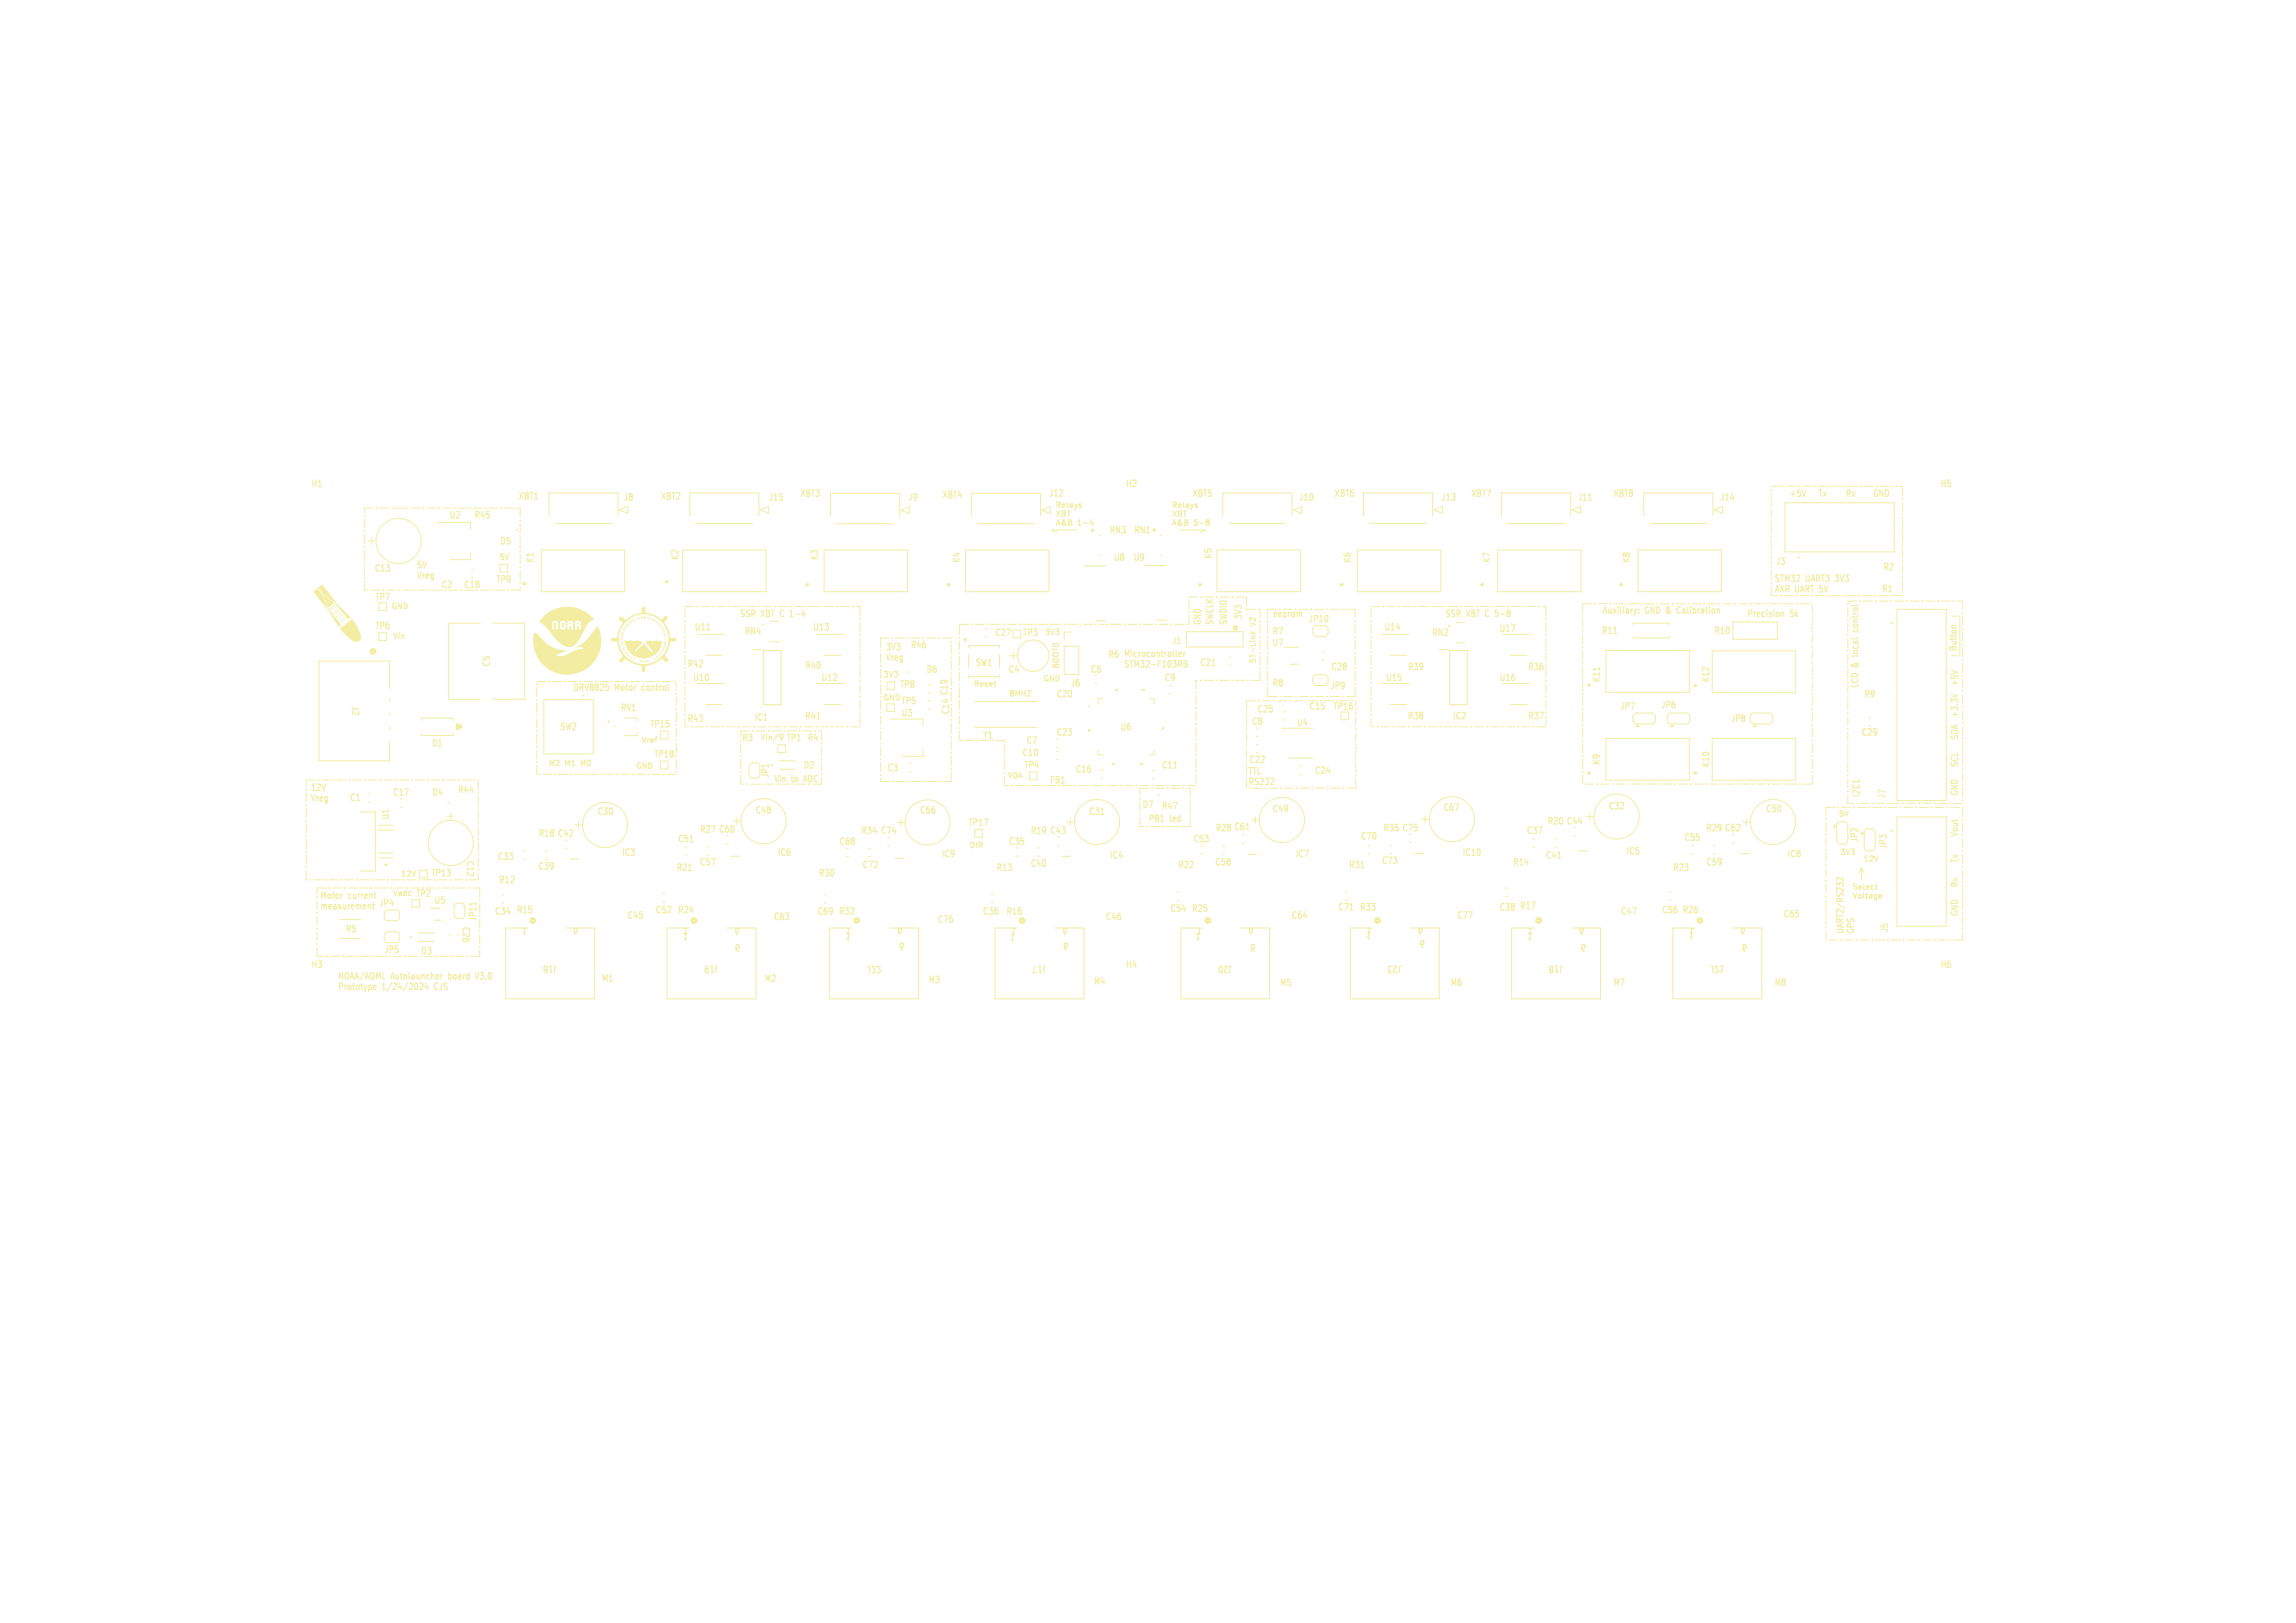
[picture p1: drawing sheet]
<svg xmlns="http://www.w3.org/2000/svg" width="420mm" height="297mm" viewBox="0 0 420 297" stroke-linecap="round" stroke-linejoin="round" font-family="sans-serif">
<defs><g id="words">
<g font-size="1.7" fill="#f2eda1">
<text x="56.8" y="89.4">H1</text>
<text x="205.8" y="89.4">H2</text>
<text x="354.8" y="89.4">H5</text>
<text x="82" y="95.1">U2</text>
<text x="86.6" y="95.1">R45</text>
<text x="94.7" y="91.5">XBT1</text>
<text x="113.9" y="91.9">J8</text>
<text x="120.8" y="91.5">XBT2</text>
<text x="140.5" y="91.9">J15</text>
<text x="146.2" y="91">XBT3</text>
<text x="165.9" y="91.9">J9</text>
<text x="172.3" y="91.3">XBT4</text>
<text x="191.7" y="91.1">J12</text>
<text x="218" y="91">XBT5</text>
<text x="237.5" y="91.9">J10</text>
<text x="244" y="91">XBT6</text>
<text x="263.5" y="91.9">J13</text>
<text x="269" y="91">XBT7</text>
<text x="288.5" y="91.9">J11</text>
<text x="295" y="91">XBT8</text>
<text x="314.5" y="91.9">J14</text>
<text x="327.3" y="91">+5V</text>
<text x="332.5" y="91">Tx</text>
<text x="337.5" y="91">Rx</text>
<text x="342.5" y="91">GND</text>
<text x="91.3" y="99.9">D5</text>
<text x="199.3" y="98.3">*</text>
<text x="202.8" y="97.9">RN3</text>
<text x="207.3" y="97.9">RN1 *</text>
<text x="68.3" y="104.9">C13</text>
<text x="76.1" y="104.1">5V</text>
<text x="76.1" y="106">Vreg</text>
<text x="80.6" y="107.9">C2</text>
<text x="84.7" y="107.9">C18</text>
<text x="90.6" y="106.9">TP9</text>
<text x="97.2" y="107.4" transform="rotate(-90 97.2 107.4)">*</text>
<text x="97.9" y="103.2" transform="rotate(-90 97.9 103.2)">K1</text>
<text x="123.2" y="107" transform="rotate(-90 123.2 107)">*</text>
<text x="124.4" y="102.7" transform="rotate(-90 124.4 102.7)">K2</text>
<text x="148.9" y="107.6" transform="rotate(-90 148.9 107.6)">*</text>
<text x="149.9" y="102.7" transform="rotate(-90 149.9 102.7)">K3</text>
<text x="174.8" y="107.6" transform="rotate(-90 174.8 107.6)">*</text>
<text x="175.9" y="103.2" transform="rotate(-90 175.9 103.2)">K4</text>
<text x="203.6" y="102.9">U8</text>
<text x="207.2" y="102.9">U9</text>
<text x="220.8" y="107.6" transform="rotate(-90 220.8 107.6)">*</text>
<text x="221.9" y="102.4" transform="rotate(-90 221.9 102.4)">K5</text>
<text x="246.7" y="107.6" transform="rotate(-90 246.7 107.6)">*</text>
<text x="247.4" y="103.2" transform="rotate(-90 247.4 103.2)">K6</text>
<text x="272.4" y="107.6" transform="rotate(-90 272.4 107.6)">*</text>
<text x="272.9" y="103.2" transform="rotate(-90 272.9 103.2)">K7</text>
<text x="297.8" y="107.6" transform="rotate(-90 297.8 107.6)">*</text>
<text x="298.4" y="103.2" transform="rotate(-90 298.4 103.2)">K8</text>
<text x="324.5" y="106.6">STM32</text>
<text x="324.7" y="103.7">J3</text>
<text x="330.4" y="106.6">UART3</text>
<text x="336.2" y="106.6">3V3</text>
<text x="344.3" y="104.7">R2</text>
<text x="68.4" y="110.1">TP7</text>
<text x="135.2" y="113">SSR</text>
<text x="139.3" y="113">XBT C 1-4</text>
<text x="227.2" y="113.5" transform="rotate(-90 227.2 113.5)">3V3</text>
<text x="232.7" y="113">eeprom</text>
<text x="264.2" y="113">SSR</text>
<text x="268.3" y="113">XBT C 5-8</text>
<text x="293" y="112.4">Auxiliary:</text>
<text x="301" y="112.4">GND &amp;</text>
<text x="307.6" y="112.4">Calibration</text>
<text x="319.5" y="113">Precision</text>
<text x="324.5" y="108.5">AXR UART 5V</text>
<text x="327.6" y="113">5k</text>
<text x="344.1" y="108.7">R1</text>
<text x="68.4" y="115.4">TP6</text>
<text x="126.9" y="115.7">U11</text>
<text x="136.1" y="116.4">RN4</text>
<text x="148.6" y="115.7">U13</text>
<text x="161.9" y="119.1">3V3</text>
<text x="166.4" y="118.9">R46</text>
<text x="176" y="118.3">*</text>
<text x="181.8" y="116.7">C27</text>
<text x="186.9" y="116.7">TP3</text>
<text x="214.2" y="118.1">J1</text>
<text x="219.7" y="114.5" transform="rotate(-90 219.7 114.5)">GND</text>
<text x="222" y="114.5" transform="rotate(-90 222 114.5)">SWCLK</text>
<text x="224.5" y="114.5" transform="rotate(-90 224.5 114.5)">SWDIO</text>
<text x="232.5" y="118.5">U7</text>
<text x="232.6" y="116.4">R7</text>
<text x="239.2" y="114.1">JP10</text>
<text x="253.1" y="115.7">U14</text>
<text x="261.8" y="116.7">RN2</text>
<text x="274.1" y="115.9">U17</text>
<text x="292.8" y="116.3">R11</text>
<text x="313.4" y="116.3">R10</text>
<text x="340" y="119.6" transform="rotate(-90 340 119.6)">local</text>
<text x="340" y="114.8" transform="rotate(-90 340 114.8)">control</text>
<text x="358" y="119.2" transform="rotate(-90 358 119.2)">Button</text>
<text x="89.9" y="122.2" transform="rotate(-90 89.9 122.2)">C5</text>
<text x="125.6" y="122.4">R42</text>
<text x="126.6" y="124.9">U10</text>
<text x="147.1" y="122.6">R40</text>
<text x="150.1" y="124.9">U12</text>
<text x="161.9" y="121">Vreg</text>
<text x="169.3" y="123.4">D6</text>
<text x="178.3" y="122.2">SW1</text>
<text x="184.3" y="123.4">C4</text>
<text x="195.7" y="125.9">J6</text>
<text x="199.3" y="123.4">C6</text>
<text x="202.6" y="120.7">R6 Microcontroller</text>
<text x="205.5" y="122.2">STM32-F103RB</text>
<text x="212.8" y="124.9">C9</text>
<text x="219.3" y="122.2">C21</text>
<text x="232.6" y="125.9">R8</text>
<text x="243.3" y="122.9">C28</text>
<text x="253.3" y="124.9">U15</text>
<text x="257.3" y="122.9">R39</text>
<text x="274.1" y="124.9">U16</text>
<text x="279.3" y="122.9">R36</text>
<text x="291.9" y="126" transform="rotate(-90 291.9 126)">*</text>
<text x="293" y="125.1" transform="rotate(-90 293 125.1)">K11</text>
<text x="313" y="125.1" transform="rotate(-90 313 125.1)">K12</text>
<text x="340" y="126" transform="rotate(-90 340 126)">LCD</text>
<text x="340" y="122" transform="rotate(-90 340 122)">&amp;</text>
<text x="358.2" y="125.8" transform="rotate(-90 358.2 125.8)">+5V</text>
<text x="64.1" y="129" transform="rotate(90 64.1 129)">J2</text>
<text x="104.8" y="126.5">DRV8825</text>
<text x="112.6" y="126.5">Motor</text>
<text x="113.4" y="130.4">RV1</text>
<text x="117.9" y="126.5">control</text>
<text x="147.1" y="131.9">R41</text>
<text x="164.4" y="126.2">TP8</text>
<text x="164.7" y="129.2">TP5</text>
<text x="164.7" y="131.4">U3</text>
<text x="173.9" y="130.9" transform="rotate(-90 173.9 130.9)">C14 C19</text>
<text x="193.1" y="127.9">C20</text>
<text x="229.8" y="130.6">C25</text>
<text x="239.3" y="130.2">C15</text>
<text x="243.2" y="126.4">JP9</text>
<text x="243.7" y="130.2">TP16</text>
<text x="257.3" y="131.9">R38</text>
<text x="265.6" y="131.9">IC2</text>
<text x="279.3" y="131.9">R37</text>
<text x="296.2" y="130.2">JP7</text>
<text x="303.7" y="129.9">JP6</text>
<text x="311.4" y="126.1" transform="rotate(-90 311.4 126.1)">*</text>
<text x="340.8" y="127.9">R9</text>
<text x="78.8" y="136.9">D1</text>
<text x="102.3" y="133.9">SW2</text>
<text x="118.7" y="133.4">TP15</text>
<text x="125.6" y="132.4">R43</text>
<text x="135.6" y="135.9">R3</text>
<text x="137.8" y="132.2">IC1</text>
<text x="143.7" y="135.9">TP1</text>
<text x="147.6" y="135.9">R4</text>
<text x="179.6" y="135.4">Y1</text>
<text x="187.6" y="136.4">C7</text>
<text x="193.1" y="134.9">C23</text>
<text x="204.8" y="133.9">U6</text>
<text x="228.8" y="132.9">C8</text>
<text x="237.1" y="133.2">U4</text>
<text x="316.4" y="132.4">JP8</text>
<text x="340.3" y="134.9">C29</text>
<text x="358.2" y="135.5" transform="rotate(-90 358.2 135.5)">SDA +3.3V</text>
<text x="119.5" y="138.9">TP18</text>
<text x="140.9" y="142.6" transform="rotate(-90 140.9 142.6)">JP1</text>
<text x="141.5" y="143.2">Vin</text>
<text x="144.9" y="143.2">to</text>
<text x="146.8" y="140.9">D2</text>
<text x="147.5" y="143.2">ADC</text>
<text x="162.2" y="141.4">C3</text>
<text x="186.8" y="138.6">C10</text>
<text x="187.2" y="140.9">TP4</text>
<text x="191.9" y="143.6">FB1</text>
<text x="196.6" y="141.6">C16</text>
<text x="212.3" y="140.9">C11</text>
<text x="228.2" y="141.8">TTL</text>
<text x="228.2" y="143.8">RS232</text>
<text x="228.3" y="139.9">C22</text>
<text x="240.3" y="141.9">C24</text>
<text x="291.9" y="142.1" transform="rotate(-90 291.9 142.1)">*</text>
<text x="293" y="140.1" transform="rotate(-90 293 140.1)">K9</text>
<text x="311.4" y="142.1" transform="rotate(-90 311.4 142.1)">*</text>
<text x="313" y="140.6" transform="rotate(-90 313 140.6)">K10</text>
<text x="358.2" y="140.5" transform="rotate(-90 358.2 140.5)">SCL</text>
<text x="56.7" y="144.8">12V</text>
<text x="56.7" y="146.8">Vreg</text>
<text x="63.8" y="146.9">C1</text>
<text x="71.7" y="145.9">C17</text>
<text x="78.9" y="145.9">D4</text>
<text x="83.6" y="145.4">R44</text>
<text x="109.1" y="149.4">C30</text>
<text x="138" y="149.2">C48</text>
<text x="168.1" y="149.2">C66</text>
<text x="199" y="149.4">C31</text>
<text x="208.8" y="148.2">D7</text>
<text x="212.3" y="148.4">R47</text>
<text x="232.6" y="148.9">C49</text>
<text x="263.8" y="148.6">C67</text>
<text x="294.1" y="148.4">C32</text>
<text x="322.8" y="148.9">C50</text>
<text x="340.3" y="146" transform="rotate(-90 340.3 146)">I2C1</text>
<text x="345.2" y="146.3" transform="rotate(-90 345.2 146.3)">J7</text>
<text x="358.2" y="145.8" transform="rotate(-90 358.2 145.8)">GND</text>
<text x="71.4" y="150.2" transform="rotate(-90 71.4 150.2)">U1</text>
<text x="98.3" y="153.4">R18 C42</text>
<text x="123.8" y="154.4">C51</text>
<text x="127.8" y="152.6">R27 C60</text>
<text x="153.3" y="154.9">C68</text>
<text x="157.3" y="152.9">R34 C74</text>
<text x="177" y="151.4">TP17</text>
<text x="184.3" y="154.9">C35</text>
<text x="188.3" y="152.9">R19 C43</text>
<text x="210" y="150.5">PB1</text>
<text x="214.1" y="150.5">led</text>
<text x="218.1" y="154.4">C53</text>
<text x="222.2" y="152.4">R28 C61</text>
<text x="248.8" y="153.9">C70</text>
<text x="252.8" y="152.4">R35 C75</text>
<text x="279.1" y="152.9">C37</text>
<text x="282.9" y="151.2">R20 C44</text>
<text x="307.9" y="154.2">C55</text>
<text x="311.9" y="152.4">R29 C62</text>
<text x="340.1" y="154.3" transform="rotate(-90 340.1 154.3)">JP2</text>
<text x="345.4" y="155.6" transform="rotate(-90 345.4 155.6)">JP3</text>
<text x="358.2" y="153.2" transform="rotate(-90 358.2 153.2)">Vout</text>
<text x="71.9" y="158.8" transform="rotate(-90 71.9 158.8)">*</text>
<text x="78.7" y="160.6">TP13</text>
<text x="85.1" y="157.3" transform="rotate(90 85.1 157.3)">C12</text>
<text x="90.8" y="157.6">C33</text>
<text x="91.1" y="161.9">R12</text>
<text x="98.3" y="159.4">C39</text>
<text x="113.6" y="156.9">IC3</text>
<text x="123.6" y="159.6">R21</text>
<text x="127.8" y="158.6">C57</text>
<text x="142.1" y="156.9">IC6</text>
<text x="149.6" y="160.6">R30</text>
<text x="157.6" y="159.2">C72</text>
<text x="172.1" y="157.2">IC9</text>
<text x="182.1" y="159.6">R13</text>
<text x="188.3" y="158.9">C40</text>
<text x="202.8" y="157.4">IC4</text>
<text x="215.3" y="159.2">R22</text>
<text x="222.1" y="158.6">C58</text>
<text x="236.8" y="157.2">IC7</text>
<text x="246.6" y="159.2">R31</text>
<text x="252.6" y="158.4">C73</text>
<text x="267.4" y="156.9">IC10</text>
<text x="276.6" y="158.6">R14</text>
<text x="282.6" y="157.4">C41</text>
<text x="297.3" y="156.6">IC5</text>
<text x="305.8" y="159.6">R23</text>
<text x="311.9" y="158.6">C59</text>
<text x="326.8" y="157.2">IC8</text>
<text x="358.2" y="158" transform="rotate(-90 358.2 158)">Tx</text>
<text x="58.5" y="164.6">Motor</text>
<text x="58.5" y="166.5">measurement</text>
<text x="63.8" y="164.6">current</text>
<text x="69.2" y="166.2">JP4</text>
<text x="75.9" y="164.4">TP2</text>
<text x="79.3" y="165.6">U5</text>
<text x="90.3" y="167.6">C34</text>
<text x="94.3" y="167.4">R15</text>
<text x="119.8" y="167.4">C52</text>
<text x="123.8" y="167.4">R24</text>
<text x="149.3" y="167.6">C69</text>
<text x="153.3" y="167.6">R32</text>
<text x="179.6" y="167.6">C36</text>
<text x="183.9" y="167.6">R16</text>
<text x="213.9" y="167.2">C54</text>
<text x="217.8" y="167.2">R25</text>
<text x="244.6" y="166.9">C71</text>
<text x="248.6" y="166.9">R33</text>
<text x="274.1" y="166.9">C38</text>
<text x="277.8" y="166.6">R17</text>
<text x="296.3" y="167.6">C47</text>
<text x="303.8" y="167.4">C56</text>
<text x="307.6" y="167.4">R26</text>
<text x="358.2" y="167.7" transform="rotate(-90 358.2 167.7)">GND</text>
<text x="358.2" y="162.5" transform="rotate(-90 358.2 162.5)">Rx</text>
<text x="63.1" y="170.9">R5</text>
<text x="84.4" y="169.4" transform="rotate(90 84.4 169.4)">C26</text>
<text x="87.4" y="168.8" transform="rotate(-90 87.4 168.8)">JP11</text>
<text x="114.6" y="168.4">C45</text>
<text x="126.1" y="170.5" transform="rotate(-180 126.1 170.5)">1</text>
<text x="135.6" y="172.5" transform="rotate(-180 135.6 172.5)">6</text>
<text x="141.3" y="168.6">C63</text>
<text x="155.9" y="170.5" transform="rotate(-180 155.9 170.5)">1</text>
<text x="165.6" y="172.3" transform="rotate(-180 165.6 172.3)">6</text>
<text x="171.3" y="169.2">C76</text>
<text x="185.9" y="170.8" transform="rotate(-180 185.9 170.8)">1</text>
<text x="195.7" y="172.3" transform="rotate(-180 195.7 172.3)">6</text>
<text x="202.1" y="168.6">C46</text>
<text x="219.9" y="170.5" transform="rotate(-180 219.9 170.5)">1</text>
<text x="229.9" y="172.5" transform="rotate(-180 229.9 172.5)">6</text>
<text x="236.1" y="168.4">C64</text>
<text x="251.1" y="170.3" transform="rotate(-180 251.1 170.3)">1</text>
<text x="260.8" y="171.8" transform="rotate(-180 260.8 171.8)">6</text>
<text x="266.3" y="168.4">C77</text>
<text x="280.6" y="170.5" transform="rotate(-180 280.6 170.5)">1</text>
<text x="290.3" y="172.5" transform="rotate(-180 290.3 172.5)">6</text>
<text x="310.1" y="170.3" transform="rotate(-180 310.1 170.3)">1</text>
<text x="319.8" y="172.5" transform="rotate(-180 319.8 172.5)">6</text>
<text x="326.1" y="168.2">C65</text>
<text x="337.3" y="171" transform="rotate(-90 337.3 171)">UART2/RS232</text>
<text x="339.3" y="171" transform="rotate(-90 339.3 171)">GPS</text>
<text x="345.7" y="170.8" transform="rotate(-90 345.7 170.8)">J5</text>
<text x="56.8" y="177.4">H3</text>
<text x="61.7" y="179.3">NOAA/AOML</text>
<text x="70.1" y="174.6">JP5</text>
<text x="71.6" y="179.3">Autolauncher</text>
<text x="76.9" y="174.9">D3</text>
<text x="82.5" y="179.3">board</text>
<text x="87.9" y="179.3">V3.0</text>
<text x="102.2" y="176.5" transform="rotate(-180 102.2 176.5)">J16</text>
<text x="110" y="179.7">M1</text>
<text x="131.7" y="176.5" transform="rotate(-180 131.7 176.5)">J19</text>
<text x="139.8" y="179.7">M2</text>
<text x="161.4" y="176.5" transform="rotate(-180 161.4 176.5)">J22</text>
<text x="169.7" y="180">M3</text>
<text x="191.7" y="176.5" transform="rotate(-180 191.7 176.5)">J17</text>
<text x="205.8" y="177.4">H4</text>
<text x="225.7" y="176.5" transform="rotate(-180 225.7 176.5)">J20</text>
<text x="256.7" y="176.5" transform="rotate(-180 256.7 176.5)">J23</text>
<text x="286.2" y="176.5" transform="rotate(-180 286.2 176.5)">J18</text>
<text x="315.7" y="176.5" transform="rotate(-180 315.7 176.5)">J21</text>
<text x="354.8" y="177.4">H6</text>
<text x="61.7" y="181.3">Prototype</text>
<text x="70" y="181.3">1/24/2024</text>
<text x="79.9" y="181.3">CJS</text>
<text x="200" y="180.3">M4</text>
<text x="234" y="180.5">M5</text>
<text x="265.2" y="180.5">M6</text>
<text x="295" y="180.5">M7</text>
<text x="324.5" y="180.5">M8</text>
</g>
<g font-size="1.4" fill="#f2eda1">
<text x="193" y="93">Relays</text>
<text x="193" y="94.6">XBT</text>
<text x="214.3" y="93">Relays</text>
<text x="214.3" y="94.6">XBT</text>
<text x="193" y="96.3">A&amp;B</text>
<text x="197.3" y="96.3">1-4</text>
<text x="214.3" y="96.3">A&amp;B</text>
<text x="218.5" y="96.3">5-8</text>
<text x="91.3" y="102.5">5V</text>
<text x="71.5" y="111.5">GND</text>
<text x="71.7" y="117">Vin</text>
<text x="191" y="116.2">3V3</text>
<text x="229.8" y="114.4" transform="rotate(-90 229.8 114.4)">V2</text>
<text x="161.5" y="124">3V3</text>
<text x="178" y="125.8">Reset</text>
<text x="190.7" y="124.8">GND</text>
<text x="193.7" y="122.5" transform="rotate(-90 193.7 122.5)">BOOT0</text>
<text x="229.8" y="121.5" transform="rotate(-90 229.8 121.5)">ST-Link</text>
<text x="161.5" y="128.2">GND</text>
<text x="184.5" y="127.5">8MHZ</text>
<text x="117.2" y="136">Vref</text>
<text x="139" y="135.5">Vin/9</text>
<text x="100.2" y="140.2">M2</text>
<text x="103.5" y="140.2">M1</text>
<text x="106.8" y="140.2">M0</text>
<text x="116.2" y="140.8">GND</text>
<text x="184.3" y="142.5">VDA</text>
<text x="336.3" y="149.5">5V</text>
<text x="177.3" y="155.2">DIR</text>
<text x="73.3" y="160.5">12V</text>
<text x="336.5" y="156.5">3V3</text>
<text x="340.8" y="157.8">12V</text>
<text x="71.7" y="164">Vadc</text>
<text x="338.7" y="162.9">Select</text>
<text x="338.7" y="164.5">Voltage</text>
<text x="96.5" y="169.6" transform="rotate(-180 96.5 169.6)">1</text>
<text x="105.9" y="169.6" transform="rotate(-180 105.9 169.6)">6</text>
<text x="126" y="169.6" transform="rotate(-180 126 169.6)">1</text>
<text x="135.4" y="169.6" transform="rotate(-180 135.4 169.6)">6</text>
<text x="155.8" y="169.6" transform="rotate(-180 155.8 169.6)">1</text>
<text x="165.2" y="169.6" transform="rotate(-180 165.2 169.6)">6</text>
<text x="186" y="169.6" transform="rotate(-180 186 169.6)">1</text>
<text x="195.4" y="169.6" transform="rotate(-180 195.4 169.6)">6</text>
<text x="220" y="169.6" transform="rotate(-180 220 169.6)">1</text>
<text x="229.4" y="169.6" transform="rotate(-180 229.4 169.6)">6</text>
<text x="251" y="169.6" transform="rotate(-180 251 169.6)">1</text>
<text x="260.4" y="169.6" transform="rotate(-180 260.4 169.6)">6</text>
<text x="280.5" y="169.6" transform="rotate(-180 280.5 169.6)">1</text>
<text x="289.9" y="169.6" transform="rotate(-180 289.9 169.6)">6</text>
<text x="310" y="169.6" transform="rotate(-180 310 169.6)">1</text>
<text x="319.4" y="169.6" transform="rotate(-180 319.4 169.6)">6</text>
</g>
</g></defs>
<g fill="none" stroke="#f2eda1" stroke-width=".18">
<path d="M66.7 95v1.6M66.7 97.8v1.6M68.3 93h-1.6v.7M69.5 93h1.6M72.4 93h1.6M75.2 93h1.6M78 93h1.7M80 95.6h6.1v1.2M80.9 93h1.6M83.7 93h1.7M86.6 93h1.7M89.4 93h1.7"/>
<path d="M92.3 93h1.7M95.1 93v1.7M95.1 95.8v1.7M95.1 98.7v1.7M100.4 94.4v-4.2h12.7v4.2M101.5 95.8h10.4M113.3 93.3l1.5-.6v1.3zM177.7 94.4v-4.1h12.6v4.1M178.8 95.8h10.4M190.6 93.4l1.5-.7v1.3zM197.1 97h-4.7l1 .5M215.7 97h4.8l-1 .5"/>
<path d="M274.7 94.4v-4.2h12.6v4.2M275.8 95.8h10.4M287.6 93.3l1.5-.6v1.3zM324 90.3v1.6M324 93.1v1.6M324 96v1.6M324 98.8v1.6M325.7 89l-1.7 .1M326.8 89h1.7M329.7 89h1.7M332.5 89h1.7M335.4 89h1.7"/>
<path d="M338.2 89h1.7M341.1 89h1.7M343.9 89h1.7M346.8 89h1.2v1.7M348 91.8v1.7M348 94.7v1.7M348 97.5v1.7M66.7 100.7v1.6M66.7 103.5v1.6M66.7 106.4v1.6M67.9 108h1.6M69.3 115.8v1.4h1.4v-1.4"/>
<path d="M70.7 108h1.7M73.6 108h1.6M76.4 108h1.6M79.3 108h1.6M82.1 108h1.6M86.1 101.1v1.3h-3.8M87.8 108h1.6M90.7 108h1.6M95.1 101.5v1.7M95.1 104.4v1.7M95.1 107.2v.8h-1.6M99 100.6h15.3v7.7h-15.3z"/>
<path d="M125.3 111h1.6M125.3 111.4v1.7M125.3 114.2v1.7M125.3 117.1v1.7M125.3 119.9v1.7M128.1 111h1.7M131 111h1.6M133.8 111h1.7M136.7 111h1.6M139.5 111h1.7M142.4 111h1.6M145.2 111h1.7"/>
<path d="M148.1 111h1.6M150.9 111h1.7M153.8 111h1.6M156.6 111h.7v1.7M157.3 113.8v1.7M157.3 116.7v1.7M157.3 119.5v1.7M161.1 119.6v1.6M162.6 116.8h-1.5v1.6M163.8 116.8h1.7M166.6 116.8h1.7M169.5 116.8h1.7"/>
<path d="M172.3 116.8h1.7v.1M174 118.1v1.7M175.5 114.2h1.6M175.5 114.5v1.6M175.5 117.3v1.6M178.3 114.2h1.7M180.2 116.6h.4M180.2 115.1h.4M181.2 114.2h1.9M184.3 114.2h1.7M186.7 115.3h-1.4v1.4h1.4M187.2 114.2h1.6"/>
<path d="M190 114.2h1.7M192.5 114.2h1.6M195.3 114.2h1.7M198.2 114.2h1.6M201 114.2h1.7M203.5 114.2h1.6M206.3 114.2h1.7M209.2 114.2h1.6M212 114.2h1.7M214.9 114.2h1.6M217 115.6h10.4v2.8h-10.4zM217.5 109.8v1.6"/>
<path d="M217.5 112.6v1.6M217.5 109.2h1.6M222.6 100.6h15.3v7.7h-15.3zM223.2 109.2h1.6M226.1 109.2h1.6M228 111.5h1.7M228 109.2v1.7M230.5 111.5v1.6M230.5 114.4v1.6M230.5 117.2v1.6M231.9 111.5h1.6M231.9 111.5v1.7"/>
<path d="M231.9 114.4v1.7M231.9 117.2v1.7M234.7 111.5h1.7M234.9 118.4h2.6M237.6 111.5h1.6M240.4 111.5h1.7M241.8 119.2h.4M243.3 111.5h1.6M246.1 111.5h1.7M247.9 111.5v1.6M247.9 114.4v1.6M247.9 117.2v1.6"/>
<path d="M250.8 111h1.6M250.8 111.4v1.7M250.8 114.2v1.7M250.8 117.1v1.7M250.8 119.9v1.7M253.6 111h1.7M256.5 111h1.6M259.3 111h1.7M262.2 111h1.6M265 111h1.7M267.9 111h1.6M270.7 111h1.7"/>
<path d="M273.6 111h1.6M274 100.6h15.2v7.7h-15.2zM276.4 111h1.7M279.3 111h1.6M282.1 111h.7v1.7M282.8 113.8v1.7M282.8 116.7v1.7M282.8 119.5v1.7M289.5 113.3v1.7M289.5 116.2v1.6M289.5 119v1.7M291.2 110.5h-1.7v1.6"/>
<path d="M292.4 110.5h1.6M293.8 119h15.2v7.7h-15.2zM295.2 110.5h1.7M298.1 110.5h1.6M300.9 110.5h1.7M303.8 110.5h1.6M306.6 110.5h1.7M309.5 110.5h1.6M312.3 110.5h1.7M315.2 110.5h1.6M318 110.5h1.7M320.9 110.5h1.6"/>
<path d="M323.7 110.5h1.7M324 101.7v1.6M324 104.5v1.6M326.6 110.5h1.6M329.4 110.5h1.7M331.5 110.5v1.6M331.5 113.3v1.7M331.5 116.2v1.6M331.5 119v1.7M334.9 109h1.7M337.8 109h1.7M338 110h1.6"/>
<path d="M338 111.1v1.7M338 114v1.7M338 116.8v1.7M338 119.7v1.7M340.6 109h1.7M340.9 110h1.6M343.5 109h1.7M343.7 110h1.7M346.5 110h1.7M347 111.5h9v35h-9zM348 100.4v1.7M348 103.2v1.7"/>
<path d="M348 106.1v1.7M348 109h-1.7M349.4 110h1.7M352.2 110h1.7M355.1 110h1.7M357 112.8h1.2M357.9 110h1.1v1.7M358.5 112.8v7.2M359 112.8v1.7M359 115.7v1.7M359 118.5v1.7M71.3 126v-5h-13v18.2h13v-3.7"/>
<path d="M71.3 127.9v.6M71.3 130.4v.7M71.3 133v.6M98.2 124.7h1.6M98.2 125.8v1.7M98.2 128.7v1.6M98.2 131.5v1.7M98.2 134.4v1.6M98.2 137.2v1.7M101 124.7h1.7M103.9 124.7h1.6M106.7 124.7h1.7"/>
<path d="M109.6 124.7h1.6M112.4 124.7h1.7M115.3 124.7h1.6M118.1 124.7h1.7M121 124.7h1.6M123.7 124.7v1.7M123.7 127.6v1.6M123.7 130.4v1.7M123.7 133.3v1.6M123.7 136.1v1.7M123.7 139v1.6M125.3 122.8v1.7"/>
<path d="M125.3 125.6v1.7M125.3 128.5v1.7M127.1 133h1.7M127.6 125.1h5M129.1 128.9h3M130 133h1.6M132.8 133h1.7M135.5 136.2v1.6M135.5 139v1.6M135.7 133h1.6M137.2 133.8h-1.7v1.1M138.3 133.8h1.7"/>
<path d="M138.5 133h1.7M141.2 133.8h1.7M141.4 133h1.6M142.3 136.3h1.4v1.4h-1.4zM144.1 133.8h1.6M144.2 133h1.7M146.9 133.8h1.7M147.1 133h1.6M149.8 133.8h.4v1.6M149.9 133h1.7M150.2 136.6v1.6M150.2 139.5v1.6"/>
<path d="M152.8 133h1.6M155.6 133h1.7M157.3 122.4v1.7M157.3 125.2v1.7M157.3 128.1v1.7M157.3 130.9v1.7M161.1 122.5v1.6M161.1 125.3v1.6M161.1 128.2v1.6M161.1 131v1.6M161.1 133.8v1.7M161.1 136.7v1.6"/>
<path d="M161.1 139.5v1.7M162.2 128.8h1.4v1.4h-1.4zM174 120.9v1.7M174 123.8v1.7M174 132.4v1.9M174 135.5v1.7M174 138.3v1.9M175.5 120.1v1.7M175.5 123v1.6M175.5 125.8v1.7M175.5 128.2v1.6M175.5 131v1.6"/>
<path d="M175.5 133.9v1.6M176.4 135.5h1.6M182.1 135.5h1.6M183.7 136.4v1.7M183.7 139.2v1.7M200.3 125h.4M200.9 137.2v.9h.9M201.8 127.9h-.9v.9M210.2 127.9h.9v.9M211.1 137.2v.9h-.9M218.7 127.4v1.6M218.7 130.2v1.6"/>
<path d="M218.7 133.1v1.6M218.7 135.9v1.6M218.7 138.8v1.6M219.1 124.5h-.4v1.7M220.3 124.5h1.7M223.1 124.5h1.7M226 124.5h1.7M228 128.2h1.7M228 128.4v1.6M228 131.2v1.6M228 134.1v1.6M228 136.9v1.6"/>
<path d="M228 139.8v1.6M230.5 120.1v1.6M230.5 122.9v1.6h-1.7M230.8 128.2h1.7M231.9 120.1v1.7M231.9 122.9v1.7M231.9 125.8v1.7M232 127.5h1.6M233.7 128.2h1.7M234.8 131.8h.4M234.8 130.2h.4M234.8 127.5h1.7"/>
<path d="M235.9 121.6h1.6M236.5 128.2h1.7M237.7 127.5h1.6M239.4 128.2h1.7M240.5 127.5h1.7M241.8 120.8h.4M242.2 128.2h1.7M243.4 127.5h1.6M245.1 128.2h1.7M245.3 130.3v1.4h1.4v-1.4M246.2 127.5h1.7M247.9 120.1v1.6"/>
<path d="M247.9 122.9v1.6M247.9 125.8v1.6M247.9 128.2l.1 1.7M248 131.1v1.7M248 133.9v1.7M248 136.8v1.7M248 139.6v1.7M250.8 131.4v1.6h.6M250.8 122.8v1.7M250.8 125.6v1.7M250.8 128.5v1.7M252.6 133h1.7"/>
<path d="M252.8 125.1h5M254.3 128.9h3M255.5 133h1.6M258.3 133h1.7M261.2 133h1.6M264 133h1.7M266.9 133h1.6M269.7 133h1.7M272.6 133h1.6M275.4 133h1.7M278.3 133h1.6M281.1 133h1.7"/>
<path d="M282.8 122.4v1.7M282.8 125.2v1.7M282.8 128.1v1.7M282.8 130.9v1.7M289.5 121.9v1.6M289.5 124.7v1.7M289.5 127.6v1.6M289.5 130.4v1.7M289.5 133.3v1.6M289.5 136.1v1.7M289.5 139v1.6M293.8 135.1h15.2v7.7h-15.2z"/>
<path d="M305.7 130.5h2.7M305.7 132.5h2.7M305.7 130.5l-.5 .2-.2 .5 .1 1 .6 .3M305.8 132.7l.3 .3h-.6zM308.4 130.5l.5 .2 .2 .5-.1 .9-.2 .3-.4 .1M320.7 133l.3-.3 .3 .3zM320.8 130.5h2.8M320.8 132.5h2.8M320.9 130.5l-.6 .2-.1 .5 .1 1 .6 .3M323.6 130.5l.4 .2 .3 .5-.1 .9-.3 .3-.3 .1M331.5 121.9v1.6M331.5 124.7v1.7"/>
<path d="M331.5 127.6v1.6M331.5 130.4v1.7M331.5 133.3v1.6M331.5 136.1v1.7M331.5 139v1.6M338 122.5v1.7M338 125.4v1.7M338 128.2v1.7M338 131.1v1.7M338 133.9v1.7M338 136.8v1.7M338 139.6v1.7"/>
<path d="M357 120h1.2M359 121.4v1.7M359 124.2v1.7M359 127.1v1.7M359 129.9v1.7M359 132.8v1.7M359 135.6v1.7M359 138.5v1.7M56 159.3v1.7h.2M56 145.1v1.7M56 147.9v1.7M56 150.8v1.7"/>
<path d="M56 153.6v1.7M56 156.5v1.7M57.7 142.8h-1.7v1.1M58.9 142.8h1.6M61.7 142.8h1.6M64.6 142.8h1.6M67.4 142.8h1.6M70.3 142.8h1.6M73.1 142.8h1.6M73.2 147.7h.4M76 142.8h1.6M78.2 159.3h-1.4v1.4h1.4"/>
<path d="M78.8 142.8h1.6M81.7 142.8h1.6M81.8 149.4h1.3M82.5 148.7v1.3M84.5 142.8h1.6M87.4 142.8h.1v1.6M87.5 145.6v1.6M87.5 148.5v1.6M87.5 151.3v1.6M87.5 154.2v1.6M87.5 157v1.6M87.5 159.9v1.1h-1.7"/>
<path d="M98.2 140.1v1.6M99.2 141.7h1.7M102.1 141.7h1.6M103.4 155.3h.4M104.9 141.7h1.7M107.8 141.7h1.6M110.6 141.7h1.7M113.5 141.7h1.6M116.3 141.7h1.7M119.2 141.7h1.6M122 141.7h1.7M125.3 156.5h.4"/>
<path d="M135.5 141.9v1.6h.5M137.2 143.5h1.7M140.1 143.5h1.6M142.9 143.5h1.6M145.8 143.5h1.6M154.8 156.8h.4M161.1 142.4v.6h1.6M163.9 143h1.7M166.8 143h1.6M169.6 143h1.7M174 141.3v1.7h-1.5M178.3 151.8v1.4h1.4v-1.4"/>
<path d="M183.7 142.1v1.7h.9M185.7 143.8h1.7M188.6 143.8h1.7M194.3 143.8h1.7M195.1 150.4h1.3M195.8 149.8v1.3M197.1 143.8h1.7M200 143.8h1.7M201.4 141h.3M201.4 142.5h.3M202.8 143.8h1.7M205.7 143.8h1.7"/>
<path d="M208.5 149.6v1.6h.7M208.5 143.8h1.7M210.1 144.2h-1.6v1.3M210.4 151.2h1.7M211.4 144.2h1.6M211.4 143.8h1.7M213.3 151.2h1.6M214.2 144.2h1.6M214.3 143.8h1.6M217.1 144.2h.6v1.7M217.1 143.8h1.6M217.7 147.1v1.7"/>
<path d="M217.7 149.9v1.3h-1.6M218.7 141.6v1.6M223.7 156.3h.3M223.7 154.8h.3M232.1 144.2h1.7M234.9 144.2h1.7M237.8 144.2h1.7M240.7 144.2h1.6M243.5 144.2h1.6M246.4 144.2h1.6M248 142.5v1.7M250.2 156.2h.4"/>
<path d="M250.2 154.7h.4M284.4 155h.4M284.4 153.5h.4M287.9 153h.4M289.5 141.8v1.7M290 143.5h1.6M290.2 149.4h1.3M290.8 148.8v1.3M292.8 143.5h1.7M295.7 143.5h1.6M298.5 143.5h1.7M301.4 143.5h1.6"/>
<path d="M304.2 143.5h1.7M307.1 143.5h1.6M309.9 143.5h1.7M312.8 143.5h1.6M315.6 143.5h1.7M316.9 154.3h.4M318.5 143.5h1.6M321.3 143.5h1.7M324.2 143.5h1.6M327 143.5h1.7M331.5 141.8v1.7h-1.6M334 150.4v1.6"/>
<path d="M334 153.2v1.7M334 156.1v1.7M334 158.9v1.7M335.7 147.8h-1.7v1.4M336.8 147.8h1.7M338 145.3v1.7h1M338 142.5v1.7M339.7 147.8h1.7M340.3 147h1.6M340.5 158.8v2.2M340.5 158.8l.5 .9M340.5 158.8l-.5 .9"/>
<path d="M342.5 147.8h1.7M343.1 147h1.6M345.4 147.8h1.7M346 147h1.6M347 149.5h9v20h-9zM348.2 147.8h1.7M348.8 147h1.6M351.1 147.8h1.7M351.7 147h1.6M353.9 147.8h1.7M354.5 147h1.7M356.8 147.8h1.6"/>
<path d="M357.4 147h1.6M359 141.3v1.7M359 144.2v1.7M359 147.8v1.6M359 150.6v1.6M359 153.5v1.6M359 156.3v1.6M359 159.2v1.6M57.3 161h1.7M58 173.3v1.7h1.3M58 164.8v1.7M58 167.6v1.7"/>
<path d="M58 170.5v1.7M59.7 162.5h-1.7v1.1M60.2 161h1.7M60.4 175h1.7M60.9 162.5h1.6M62.2 171.7h3.7M62.2 168.3h3.7M63 161h1.7M63.3 175h1.7M63.7 162.5h1.6M65.9 161h1.7M66.1 175h1.7"/>
<path d="M66.6 162.5h1.6M68.7 161h1.7M69 175h1.7M69.4 162.5h1.6M71.6 161h1.7M71.8 175h1.7M72.3 162.5h1.6M74.4 161h1.7M74.7 175h1.7M75.1 162.5h1.6M76.7 170.8v-.1h2.7v.1M76.7 172.2v.1h2.7v-.1"/>
<path d="M77.3 161h1.7M77.6 175h1.6M78 162.5h1.6M80.4 175h1.6M80.8 162.5h1.6M83 161h1.7M83.2 165.5l.5-.2h.6l.6 .3 .1 .3v1.5l-.3 .5-1 .2-.5-.3-.2-.3v-1.5zM83.3 175h1.6M83.7 162.5h1.6M86.5 162.5h1.2v1.7M87.7 168.2v1.7M87.7 171v1.7"/>
<path d="M87.7 173.9v1.1h-1.6M150.7 165.3h.4M150.7 163.7h.4M305.2 164.8h.4M305.2 163.2h.4M334 161.8v1.7M334 164.6v1.7M334 167.5v1.7M334 170.3v1.7M334.6 172h1.6M337.4 172h1.6M340.3 172h1.6"/>
<path d="M343.1 172h1.6M346 172h1.6M348.8 172h1.6M351.7 172h1.6M354.5 172h1.7M359 162v1.6M359 164.9v1.6M359 167.7v1.6M359 170.6v1.4h-1.6"/>
<circle cx="199.1" cy="129.2" r=".08"/>
<circle cx="82.5" cy="154.2" r="4.1"/>
<circle cx="200.7" cy="150.4" r="4.1"/>
<circle cx="295.7" cy="149.4" r="4.1"/>
</g>
<g fill="#f2eda1" stroke="#f2eda1" stroke-width=".18">
<circle cx="127.5" cy="111" r=".07"/>
<circle cx="130.4" cy="111" r=".08"/>
<circle cx="133.2" cy="111" r=".07"/>
<circle cx="136.1" cy="111" r=".07"/>
<circle cx="138.9" cy="111" r=".07"/>
<circle cx="141.8" cy="111" r=".07"/>
<circle cx="144.6" cy="111" r=".07"/>
<circle cx="147.5" cy="111" r=".07"/>
<circle cx="150.3" cy="111" r=".07"/>
<circle cx="153.2" cy="111" r=".07"/>
<circle cx="156" cy="111" r=".07"/>
<circle cx="157.3" cy="113.2" r=".07"/>
<circle cx="157.3" cy="116.1" r=".08"/>
<circle cx="157.3" cy="118.9" r=".07"/>
<circle cx="157.3" cy="121.8" r=".07"/>
<circle cx="157.3" cy="124.6" r=".07"/>
<circle cx="157.3" cy="127.5" r=".07"/>
<circle cx="157.3" cy="130.4" r=".07"/>
<circle cx="155" cy="133" r=".07"/>
<circle cx="152.2" cy="133" r=".07"/>
<circle cx="149.3" cy="133" r=".07"/>
<circle cx="146.5" cy="133" r=".07"/>
<circle cx="143.6" cy="133" r=".07"/>
<circle cx="140.8" cy="133" r=".07"/>
<circle cx="137.9" cy="133" r=".07"/>
<circle cx="135.1" cy="133" r=".07"/>
<circle cx="132.2" cy="133" r=".07"/>
<circle cx="129.4" cy="133" r=".08"/>
<circle cx="126.5" cy="133" r=".07"/>
<circle cx="125.3" cy="127.9" r=".07"/>
<circle cx="125.3" cy="125.1" r=".07"/>
<circle cx="125.3" cy="119.4" r=".07"/>
<circle cx="125.3" cy="116.5" r=".07"/>
<circle cx="125.3" cy="113.7" r=".07"/>
<circle cx="68.9" cy="93" r=".08"/>
<circle cx="71.8" cy="93" r=".08"/>
<circle cx="74.6" cy="93" r=".08"/>
<circle cx="77.5" cy="93" r=".08"/>
<circle cx="80.3" cy="93" r=".08"/>
<circle cx="83.2" cy="93" r=".08"/>
<circle cx="86" cy="93" r=".08"/>
<circle cx="88.9" cy="93" r=".08"/>
<circle cx="91.7" cy="93" r=".08"/>
<circle cx="94.6" cy="93" r=".08"/>
<circle cx="95.2" cy="93" r=".08"/>
<circle cx="95.1" cy="95.3" r=".07"/>
<circle cx="95.2" cy="98.1" r=".08"/>
<circle cx="95.1" cy="101" r=".07"/>
<circle cx="95.2" cy="103.8" r=".08"/>
<circle cx="95.1" cy="106.7" r=".07"/>
<circle cx="92.9" cy="108" r=".07"/>
<circle cx="90" cy="108" r=".07"/>
<circle cx="78.6" cy="108" r=".08"/>
<circle cx="75.8" cy="108" r=".07"/>
<circle cx="72.9" cy="108" r=".08"/>
<circle cx="70.1" cy="108" r=".07"/>
<circle cx="67.3" cy="108" r=".07"/>
<circle cx="66.6" cy="108" r=".08"/>
<circle cx="66.7" cy="105.8" r=".08"/>
<circle cx="66.6" cy="102.9" r=".08"/>
<circle cx="66.7" cy="100" r=".08"/>
<circle cx="66.6" cy="97.2" r=".08"/>
<circle cx="66.7" cy="94.3" r=".08"/>
<circle cx="210.7" cy="144.2" r=".08"/>
<circle cx="213.6" cy="144.2" r=".07"/>
<circle cx="216.4" cy="144.2" r=".08"/>
<circle cx="217.7" cy="146.5" r=".08"/>
<circle cx="217.7" cy="149.4" r=".07"/>
<circle cx="215.5" cy="151.2" r=".07"/>
<circle cx="212.6" cy="151.3" r=".08"/>
<circle cx="209.8" cy="151.2" r=".08"/>
<circle cx="208.5" cy="149" r=".07"/>
<circle cx="208.5" cy="146.1" r=".08"/>
<circle cx="253" cy="111" r=".07"/>
<circle cx="255.9" cy="111" r=".07"/>
<circle cx="258.7" cy="111" r=".07"/>
<circle cx="261.6" cy="111" r=".07"/>
<circle cx="264.4" cy="111" r=".07"/>
<circle cx="267.3" cy="111" r=".07"/>
<circle cx="270.1" cy="111" r=".07"/>
<circle cx="273" cy="111" r=".07"/>
<circle cx="275.8" cy="111" r=".07"/>
<circle cx="278.7" cy="111" r=".07"/>
<circle cx="281.5" cy="111" r=".07"/>
<circle cx="282.8" cy="113.3" r=".08"/>
<circle cx="282.8" cy="116.1" r=".08"/>
<circle cx="282.8" cy="119" r=".08"/>
<circle cx="282.8" cy="121.8" r=".08"/>
<circle cx="282.8" cy="124.7" r=".08"/>
<circle cx="282.8" cy="127.5" r=".08"/>
<circle cx="282.8" cy="130.4" r=".08"/>
<circle cx="280.5" cy="133" r=".08"/>
<circle cx="277.7" cy="133" r=".08"/>
<circle cx="274.8" cy="133" r=".08"/>
<circle cx="272" cy="133" r=".08"/>
<circle cx="269.1" cy="133" r=".08"/>
<circle cx="266.3" cy="133" r=".08"/>
<circle cx="263.4" cy="133" r=".08"/>
<circle cx="260.6" cy="133" r=".07"/>
<circle cx="257.7" cy="133" r=".07"/>
<circle cx="254.9" cy="133" r=".07"/>
<circle cx="252" cy="133" r=".07"/>
<circle cx="250.8" cy="130.8" r=".07"/>
<circle cx="250.8" cy="127.9" r=".07"/>
<circle cx="250.8" cy="125.1" r=".07"/>
<circle cx="250.8" cy="122.2" r=".07"/>
<circle cx="250.8" cy="119.4" r=".07"/>
<circle cx="250.8" cy="116.5" r=".07"/>
<circle cx="250.8" cy="113.7" r=".07"/>
<circle cx="340.2" cy="110" r=".08"/>
<circle cx="343.1" cy="110" r=".08"/>
<circle cx="345.9" cy="110" r=".08"/>
<circle cx="348.8" cy="110" r=".08"/>
<circle cx="351.6" cy="110" r=".08"/>
<circle cx="354.5" cy="110" r=".08"/>
<circle cx="357.3" cy="110" r=".08"/>
<circle cx="359" cy="112.3" r=".08"/>
<circle cx="359" cy="115.1" r=".08"/>
<circle cx="359" cy="118" r=".08"/>
<circle cx="359" cy="120.8" r=".08"/>
<circle cx="359" cy="123.7" r=".08"/>
<circle cx="359" cy="126.5" r=".08"/>
<circle cx="359" cy="129.4" r=".08"/>
<circle cx="359" cy="132.2" r=".08"/>
<circle cx="359" cy="135.1" r=".08"/>
<circle cx="359" cy="137.9" r=".08"/>
<circle cx="359" cy="140.8" r=".08"/>
<circle cx="359" cy="143.6" r=".08"/>
<circle cx="359" cy="146.5" r=".08"/>
<circle cx="356.7" cy="147" r=".08"/>
<circle cx="353.9" cy="147" r=".08"/>
<circle cx="351" cy="147" r=".08"/>
<circle cx="348.2" cy="147" r=".08"/>
<circle cx="345.3" cy="147" r=".08"/>
<circle cx="342.5" cy="147" r=".08"/>
<circle cx="339.7" cy="147" r=".07"/>
<circle cx="338" cy="144.8" r=".08"/>
<circle cx="338" cy="141.9" r=".08"/>
<circle cx="338" cy="139.1" r=".08"/>
<circle cx="338" cy="136.2" r=".08"/>
<circle cx="338" cy="133.4" r=".08"/>
<circle cx="338" cy="130.5" r=".08"/>
<circle cx="338" cy="127.7" r=".08"/>
<circle cx="338" cy="124.8" r=".08"/>
<circle cx="338" cy="122" r=".08"/>
<circle cx="338" cy="119.1" r=".08"/>
<circle cx="338" cy="116.3" r=".08"/>
<circle cx="338" cy="113.4" r=".08"/>
<circle cx="338" cy="110.6" r=".08"/>
<circle cx="291.8" cy="110.5" r=".08"/>
<circle cx="294.6" cy="110.5" r=".08"/>
<circle cx="297.5" cy="110.5" r=".08"/>
<circle cx="300.3" cy="110.5" r=".08"/>
<circle cx="303.2" cy="110.5" r=".08"/>
<circle cx="306" cy="110.5" r=".08"/>
<circle cx="308.9" cy="110.5" r=".07"/>
<circle cx="311.7" cy="110.5" r=".07"/>
<circle cx="314.6" cy="110.5" r=".07"/>
<circle cx="317.4" cy="110.5" r=".07"/>
<circle cx="320.3" cy="110.5" r=".08"/>
<circle cx="323.1" cy="110.5" r=".08"/>
<circle cx="326" cy="110.5" r=".08"/>
<circle cx="328.8" cy="110.5" r=".08"/>
<circle cx="331.5" cy="112.7" r=".07"/>
<circle cx="331.5" cy="115.6" r=".07"/>
<circle cx="331.5" cy="118.4" r=".07"/>
<circle cx="331.5" cy="121.3" r=".07"/>
<circle cx="331.5" cy="124.1" r=".07"/>
<circle cx="331.5" cy="127" r=".07"/>
<circle cx="331.5" cy="129.8" r=".08"/>
<circle cx="331.5" cy="132.7" r=".07"/>
<circle cx="331.5" cy="135.5" r=".08"/>
<circle cx="331.5" cy="138.4" r=".07"/>
<circle cx="331.5" cy="141.2" r=".08"/>
<circle cx="329.3" cy="143.5" r=".08"/>
<circle cx="326.4" cy="143.5" r=".07"/>
<circle cx="323.6" cy="143.5" r=".07"/>
<circle cx="320.7" cy="143.5" r=".07"/>
<circle cx="317.9" cy="143.5" r=".07"/>
<circle cx="315" cy="143.5" r=".07"/>
<circle cx="312.2" cy="143.5" r=".07"/>
<circle cx="309.3" cy="143.5" r=".07"/>
<circle cx="306.5" cy="143.5" r=".07"/>
<circle cx="303.6" cy="143.5" r=".07"/>
<circle cx="300.8" cy="143.5" r=".07"/>
<circle cx="297.9" cy="143.5" r=".08"/>
<circle cx="295.1" cy="143.5" r=".08"/>
<circle cx="292.2" cy="143.5" r=".08"/>
<circle cx="289.5" cy="141.2" r=".08"/>
<circle cx="289.5" cy="138.4" r=".08"/>
<circle cx="289.5" cy="135.5" r=".08"/>
<circle cx="289.5" cy="132.7" r=".08"/>
<circle cx="289.5" cy="129.8" r=".08"/>
<circle cx="289.5" cy="127" r=".08"/>
<circle cx="289.5" cy="124.1" r=".08"/>
<circle cx="289.5" cy="121.3" r=".08"/>
<circle cx="289.5" cy="118.4" r=".08"/>
<circle cx="289.5" cy="115.6" r=".08"/>
<circle cx="289.5" cy="112.7" r=".08"/>
<circle cx="100.4" cy="124.7" r=".07"/>
<circle cx="103.3" cy="124.7" r=".07"/>
<circle cx="106.1" cy="124.7" r=".07"/>
<circle cx="109" cy="124.7" r=".07"/>
<circle cx="111.8" cy="124.7" r=".07"/>
<circle cx="114.7" cy="124.7" r=".07"/>
<circle cx="117.5" cy="124.7" r=".07"/>
<circle cx="120.4" cy="124.7" r=".07"/>
<circle cx="123.2" cy="124.7" r=".07"/>
<circle cx="123.7" cy="127" r=".08"/>
<circle cx="123.7" cy="129.8" r=".08"/>
<circle cx="123.7" cy="132.7" r=".07"/>
<circle cx="123.7" cy="135.5" r=".08"/>
<circle cx="123.7" cy="138.4" r=".07"/>
<circle cx="123.7" cy="141.2" r=".08"/>
<circle cx="121.4" cy="141.7" r=".07"/>
<circle cx="118.6" cy="141.7" r=".08"/>
<circle cx="115.7" cy="141.7" r=".07"/>
<circle cx="112.9" cy="141.7" r=".07"/>
<circle cx="110" cy="141.7" r=".07"/>
<circle cx="107.2" cy="141.7" r=".07"/>
<circle cx="104.3" cy="141.7" r=".07"/>
<circle cx="101.5" cy="141.7" r=".07"/>
<circle cx="98.6" cy="141.7" r=".07"/>
<circle cx="98.2" cy="139.5" r=".07"/>
<circle cx="98.2" cy="136.6" r=".07"/>
<circle cx="98.2" cy="133.8" r=".07"/>
<circle cx="98.2" cy="130.9" r=".07"/>
<circle cx="98.2" cy="128.1" r=".07"/>
<circle cx="98.2" cy="125.2" r=".07"/>
<circle cx="58.2" cy="142.8" r=".08"/>
<circle cx="61.1" cy="142.8" r=".07"/>
<circle cx="63.9" cy="142.8" r=".08"/>
<circle cx="66.8" cy="142.8" r=".07"/>
<circle cx="69.6" cy="142.8" r=".08"/>
<circle cx="72.5" cy="142.8" r=".07"/>
<circle cx="75.3" cy="142.8" r=".07"/>
<circle cx="78.2" cy="142.8" r=".07"/>
<circle cx="81" cy="142.8" r=".07"/>
<circle cx="83.9" cy="142.8" r=".07"/>
<circle cx="86.7" cy="142.8" r=".07"/>
<circle cx="87.5" cy="145" r=".07"/>
<circle cx="87.5" cy="147.8" r=".08"/>
<circle cx="87.5" cy="150.7" r=".07"/>
<circle cx="87.5" cy="153.5" r=".07"/>
<circle cx="87.5" cy="156.4" r=".07"/>
<circle cx="87.5" cy="159.2" r=".07"/>
<circle cx="85.3" cy="161" r=".07"/>
<circle cx="76.7" cy="161" r=".08"/>
<circle cx="73.9" cy="161" r=".07"/>
<circle cx="71" cy="161" r=".08"/>
<circle cx="68.2" cy="161" r=".07"/>
<circle cx="65.3" cy="161" r=".08"/>
<circle cx="62.5" cy="161" r=".07"/>
<circle cx="59.6" cy="161" r=".08"/>
<circle cx="56.7" cy="161" r=".07"/>
<circle cx="56" cy="158.8" r=".07"/>
<circle cx="56" cy="155.9" r=".08"/>
<circle cx="56" cy="153.1" r=".07"/>
<circle cx="56" cy="150.2" r=".08"/>
<circle cx="56" cy="147.4" r=".07"/>
<circle cx="56" cy="144.5" r=".08"/>
<circle cx="234.1" cy="111.5" r=".08"/>
<circle cx="237" cy="111.5" r=".07"/>
<circle cx="239.8" cy="111.5" r=".08"/>
<circle cx="242.7" cy="111.5" r=".07"/>
<circle cx="245.5" cy="111.5" r=".08"/>
<circle cx="247.9" cy="113.7" r=".08"/>
<circle cx="247.9" cy="116.6" r=".08"/>
<circle cx="247.9" cy="119.5" r=".08"/>
<circle cx="247.9" cy="122.3" r=".08"/>
<circle cx="247.9" cy="125.1" r=".08"/>
<circle cx="245.6" cy="127.4" r=".08"/>
<circle cx="242.8" cy="127.4" r=".08"/>
<circle cx="239.9" cy="127.4" r=".08"/>
<circle cx="237.1" cy="127.4" r=".08"/>
<circle cx="234.2" cy="127.4" r=".08"/>
<circle cx="231.9" cy="125.2" r=".08"/>
<circle cx="231.9" cy="122.4" r=".07"/>
<circle cx="231.9" cy="119.5" r=".08"/>
<circle cx="231.9" cy="116.7" r=".07"/>
<circle cx="231.9" cy="113.8" r=".08"/>
<circle cx="171.8" cy="116.7" r=".08"/>
<circle cx="168.9" cy="116.7" r=".08"/>
<circle cx="166.1" cy="116.7" r=".08"/>
<circle cx="163.2" cy="116.7" r=".08"/>
<circle cx="161.1" cy="119" r=".07"/>
<circle cx="161.1" cy="121.8" r=".08"/>
<circle cx="161.1" cy="124.7" r=".07"/>
<circle cx="161.1" cy="127.6" r=".08"/>
<circle cx="161.1" cy="130.4" r=".07"/>
<circle cx="161.1" cy="133.3" r=".08"/>
<circle cx="161.1" cy="136.1" r=".08"/>
<circle cx="161.1" cy="139" r=".08"/>
<circle cx="161.1" cy="141.8" r=".08"/>
<circle cx="163.3" cy="143" r=".07"/>
<circle cx="166.2" cy="143" r=".07"/>
<circle cx="169" cy="143" r=".07"/>
<circle cx="171.9" cy="143" r=".07"/>
<circle cx="174" cy="140.8" r=".07"/>
<circle cx="174" cy="137.8" r=".07"/>
<circle cx="174" cy="134.9" r=".08"/>
<circle cx="174" cy="131.8" r=".07"/>
<circle cx="174" cy="123.2" r=".08"/>
<circle cx="174" cy="120.4" r=".07"/>
<circle cx="174" cy="117.5" r=".08"/>
<circle cx="137.8" cy="133.8" r=".07"/>
<circle cx="140.6" cy="133.8" r=".07"/>
<circle cx="143.5" cy="133.8" r=".07"/>
<circle cx="146.3" cy="133.8" r=".07"/>
<circle cx="149.1" cy="133.8" r=".08"/>
<circle cx="150.2" cy="136" r=".07"/>
<circle cx="150.2" cy="138.8" r=".08"/>
<circle cx="139.4" cy="143.5" r=".08"/>
<circle cx="136.6" cy="143.5" r=".08"/>
<circle cx="135.5" cy="141.2" r=".08"/>
<circle cx="135.5" cy="138.4" r=".07"/>
<circle cx="60.2" cy="162.5" r=".08"/>
<circle cx="63.1" cy="162.5" r=".07"/>
<circle cx="65.9" cy="162.5" r=".08"/>
<circle cx="68.8" cy="162.5" r=".07"/>
<circle cx="71.6" cy="162.5" r=".08"/>
<circle cx="74.5" cy="162.5" r=".07"/>
<circle cx="77.3" cy="162.5" r=".07"/>
<circle cx="80.2" cy="162.5" r=".07"/>
<circle cx="83" cy="162.5" r=".07"/>
<circle cx="85.9" cy="162.5" r=".07"/>
<circle cx="87.7" cy="164.8" r=".07"/>
<circle cx="87.7" cy="170.5" r=".07"/>
<circle cx="87.7" cy="173.3" r=".08"/>
<circle cx="85.5" cy="175" r=".07"/>
<circle cx="82.6" cy="175" r=".08"/>
<circle cx="79.8" cy="175" r=".08"/>
<circle cx="74.1" cy="175" r=".08"/>
<circle cx="68.4" cy="175" r=".08"/>
<circle cx="65.6" cy="175" r=".07"/>
<circle cx="62.7" cy="175" r=".08"/>
<circle cx="59.9" cy="175" r=".07"/>
<circle cx="58" cy="172.8" r=".07"/>
<circle cx="58" cy="169.9" r=".08"/>
<circle cx="58" cy="167" r=".07"/>
<circle cx="58" cy="164.2" r=".08"/>
<circle cx="326.2" cy="89" r=".08"/>
<circle cx="329.1" cy="89" r=".08"/>
<circle cx="331.9" cy="89" r=".08"/>
<circle cx="334.8" cy="89" r=".08"/>
<circle cx="337.7" cy="89" r=".07"/>
<circle cx="340.5" cy="89" r=".07"/>
<circle cx="343.4" cy="89" r=".07"/>
<circle cx="346.2" cy="89" r=".08"/>
<circle cx="348" cy="91.3" r=".08"/>
<circle cx="348" cy="94.1" r=".08"/>
<circle cx="348" cy="97" r=".08"/>
<circle cx="348" cy="99.8" r=".08"/>
<circle cx="348" cy="102.7" r=".08"/>
<circle cx="348" cy="105.5" r=".08"/>
<circle cx="348" cy="108.4" r=".08"/>
<circle cx="342.9" cy="109" r=".08"/>
<circle cx="340" cy="109" r=".08"/>
<circle cx="337.2" cy="109" r=".08"/>
<circle cx="324" cy="106.7" r=".07"/>
<circle cx="324" cy="103.9" r=".07"/>
<circle cx="324" cy="101" r=".07"/>
<circle cx="324" cy="98.2" r=".07"/>
<circle cx="324" cy="95.3" r=".07"/>
<circle cx="324" cy="92.5" r=".07"/>
<circle cx="324" cy="89.6" r=".07"/>
<circle cx="230.3" cy="128.2" r=".07"/>
<circle cx="233.1" cy="128.3" r=".08"/>
<circle cx="236" cy="128.2" r=".07"/>
<circle cx="238.8" cy="128.3" r=".08"/>
<circle cx="241.7" cy="128.2" r=".07"/>
<circle cx="244.5" cy="128.3" r=".08"/>
<circle cx="247.4" cy="128.2" r=".07"/>
<circle cx="248" cy="130.5" r=".07"/>
<circle cx="248" cy="133.4" r=".07"/>
<circle cx="248" cy="136.2" r=".07"/>
<circle cx="248" cy="139.1" r=".07"/>
<circle cx="248" cy="141.9" r=".07"/>
<circle cx="245.7" cy="144.3" r=".08"/>
<circle cx="242.9" cy="144.2" r=".07"/>
<circle cx="240" cy="144.3" r=".08"/>
<circle cx="237.2" cy="144.2" r=".08"/>
<circle cx="234.4" cy="144.2" r=".07"/>
<circle cx="228" cy="136.3" r=".07"/>
<circle cx="228" cy="133.4" r=".08"/>
<circle cx="228" cy="130.6" r=".07"/>
<circle cx="205.7" cy="114.2" r=".07"/>
<circle cx="208.6" cy="114.2" r=".07"/>
<circle cx="211.4" cy="114.2" r=".07"/>
<circle cx="214.3" cy="114.2" r=".07"/>
<circle cx="217.1" cy="114.2" r=".07"/>
<circle cx="217.5" cy="112" r=".07"/>
<circle cx="219.7" cy="109.3" r=".07"/>
<circle cx="222.6" cy="109.2" r=".07"/>
<circle cx="225.4" cy="109.3" r=".07"/>
<circle cx="228" cy="111.5" r=".07"/>
<circle cx="230.3" cy="111.5" r=".07"/>
<circle cx="230.5" cy="113.7" r=".08"/>
<circle cx="230.5" cy="116.6" r=".07"/>
<circle cx="230.5" cy="119.4" r=".08"/>
<circle cx="230.5" cy="122.3" r=".07"/>
<circle cx="228.3" cy="124.5" r=".07"/>
<circle cx="225.4" cy="124.5" r=".08"/>
<circle cx="222.6" cy="124.5" r=".07"/>
<circle cx="219.7" cy="124.5" r=".08"/>
<circle cx="218.7" cy="126.7" r=".08"/>
<circle cx="218.7" cy="129.6" r=".07"/>
<circle cx="218.7" cy="132.4" r=".08"/>
<circle cx="218.7" cy="135.3" r=".07"/>
<circle cx="218.7" cy="138.1" r=".08"/>
<circle cx="218.7" cy="141" r=".07"/>
<circle cx="216.5" cy="143.8" r=".07"/>
<circle cx="213.6" cy="143.8" r=".08"/>
<circle cx="210.8" cy="143.8" r=".07"/>
<circle cx="208" cy="143.8" r=".07"/>
<circle cx="205.1" cy="143.8" r=".07"/>
<circle cx="202.3" cy="143.8" r=".07"/>
<circle cx="199.4" cy="143.8" r=".07"/>
<circle cx="196.6" cy="143.8" r=".07"/>
<circle cx="190.9" cy="143.8" r=".07"/>
<circle cx="188" cy="143.8" r=".07"/>
<circle cx="185.2" cy="143.8" r=".07"/>
<circle cx="183.7" cy="141.5" r=".08"/>
<circle cx="183.7" cy="138.7" r=".08"/>
<circle cx="183.7" cy="135.8" r=".08"/>
<circle cx="178.6" cy="135.5" r=".07"/>
<circle cx="175.8" cy="135.5" r=".08"/>
<circle cx="175.5" cy="133.3" r=".08"/>
<circle cx="175.5" cy="130.4" r=".07"/>
<circle cx="175.5" cy="127.5" r=".08"/>
<circle cx="175.5" cy="125.3" r=".08"/>
<circle cx="175.5" cy="122.4" r=".08"/>
<circle cx="175.5" cy="119.6" r=".08"/>
<circle cx="175.5" cy="116.7" r=".07"/>
<circle cx="177.7" cy="114.3" r=".08"/>
<circle cx="180.6" cy="114.2" r=".07"/>
<circle cx="183.7" cy="114.3" r=".08"/>
<circle cx="186.6" cy="114.2" r=".07"/>
<circle cx="189.4" cy="114.3" r=".08"/>
<circle cx="192.3" cy="114.2" r=".07"/>
<circle cx="194.7" cy="114.2" r=".07"/>
<circle cx="197.6" cy="114.3" r=".07"/>
<circle cx="200.4" cy="114.2" r=".07"/>
<circle cx="203.3" cy="114.2" r=".07"/>
<circle cx="203.5" cy="114.3" r=".08"/>
<circle cx="336.2" cy="147.8" r=".08"/>
<circle cx="339.1" cy="147.8" r=".08"/>
<circle cx="341.9" cy="147.8" r=".08"/>
<circle cx="344.8" cy="147.7" r=".07"/>
<circle cx="347.7" cy="147.7" r=".07"/>
<circle cx="350.5" cy="147.7" r=".07"/>
<circle cx="353.4" cy="147.7" r=".07"/>
<circle cx="356.2" cy="147.8" r=".07"/>
<circle cx="359" cy="150" r=".08"/>
<circle cx="359" cy="152.9" r=".08"/>
<circle cx="359" cy="155.7" r=".08"/>
<circle cx="359" cy="158.6" r=".08"/>
<circle cx="359" cy="161.4" r=".08"/>
<circle cx="359" cy="164.3" r=".08"/>
<circle cx="359" cy="167.1" r=".08"/>
<circle cx="359" cy="170" r=".08"/>
<circle cx="356.7" cy="172" r=".08"/>
<circle cx="353.9" cy="172" r=".08"/>
<circle cx="351" cy="172" r=".08"/>
<circle cx="348.2" cy="172" r=".08"/>
<circle cx="345.3" cy="172" r=".08"/>
<circle cx="342.5" cy="172" r=".08"/>
<circle cx="339.7" cy="172" r=".07"/>
<circle cx="336.8" cy="172" r=".07"/>
<circle cx="334" cy="169.7" r=".07"/>
<circle cx="334" cy="166.9" r=".07"/>
<circle cx="334" cy="164" r=".07"/>
<circle cx="334" cy="161.2" r=".07"/>
<circle cx="334" cy="158.3" r=".07"/>
<circle cx="334" cy="155.5" r=".07"/>
<circle cx="334" cy="152.6" r=".07"/>
<circle cx="334" cy="149.8" r=".07"/>
</g>
<g fill="none" stroke="#f2eda1" stroke-width=".2">
<path d="M199.4 95.8h.6M199.8 95.5v.6M220.8 95.1l.4 .2-.2 .2M220.8 95.5h.2M221 95.5l.2 .4-.4 .2M290.6 91.5h.5M330.3 89.6l-.3 1.2M129.3 115.3h.6M137.8 118.9h1.5M139.7 119.1h3.2v9.8h-3.2zM209.4 103.5h4M211.6 113.5h1.8"/>
<path d="M215.6 119.8l.5-.2v-.2h-.3l-.2 .1 .1 .6h.4M216.5 119.4v.8M216.8 119.4l-.3 .2M229 115.6l.3 .4M229.6 115.6l-.4 .3M237.8 112l.3 .2v.6M295.2 115.9h.6M299.4 111.4l-.3 .8M299.8 112.1v.1M299.8 111.5v.1M307.2 111a.63 .63 0 0 0-.5 .6 .63 .63 0 0 0 .5 .6M326.3 112.1v.7"/>
<path d="M339 115.2v.2l.3 .2h.4l.1-.4M106.7 139.8l-.4-.7v1M111.3 125.7v.5M140.5 139.8v.6M142.7 134.4l.4 .1M143.1 135.1l-.1 .2-.3 .1M143.1 134.9h-.4M149.4 131.5h.6M215.2 120.1l.1 .1M215.8 121.5l.4 .6M216.1 120.9l.1 .2-.1 .4M216.6 120.9h.3l.2 .2-.2 .4 .2 .1 .1 .3-.2 .2h-.4z"/>
<path d="M216.6 121.5h.3M221.7 121.8h.6M292.6 122.1v.6M356.9 127l1.2 .3M356.9 122.7l1.2 .3M125.9 159.3h.6M126.2 154h.6M147.3 141.9l-.3 1.2M201.4 149h.5M214.7 140.5h.6M227.9 151.8h.6M248.9 158.8h.6"/>
<path d="M284.9 157h.6M340.1 142.7v.5M62.6 163.6h.1M67.5 165.5l.3 .2v.6M68.1 165.5h.4M68.3 165.1v1.1l.2 .1M68.4 163.6h.4M76.9 179.9l-.1 .1M77.2 179.9l.2 .2-.1 .3-.6 .7h.7M78 179.8l-.3 .9h.7M78.8 166.2h1.6M79.5 168.4h1.1"/>
<path d="M86.9 178l.4 1.2 .3-1.2M87 165.1v.6M246.9 166.5h.6M312.9 176.8l.3 .1M337.2 160.6v.6l-.9-.6-.3 .2 .1 .4M343 162.1h.4M343.2 162.7l.2 .1M78.2 180.3v.8"/>
<circle cx="346" cy="114" r=".1"/>
<circle cx="346" cy="152" r=".1"/>
<circle cx="75.2" cy="171.5" r=".1"/>
</g>
<g fill="none" stroke="#f2eda1" stroke-width=".51">
<circle cx="68.2" cy="119.2" r=".38"/>
<circle cx="226" cy="114.9" r=".25"/>
</g>
<g fill="#f2eda1">
<path d="M199.1 133.6h.3v.3h-.3z"/>
<path d="M203.6 139.6h.3v.3h-.3z"/>
<path d="M204.1 126.1h.3v.3h-.3z"/>
<path d="M208.6 139.6h.3v.3h-.3z"/>
<path d="M209.1 126.1h.3v.3h-.3z"/>
<path d="M212.6 133.1h.3v.3h-.3z"/>
</g>
<path d="M149.3 116.1h5M150.8 119.9h3M178.3 133.1h11.4M178.3 128.4h11.4M193.2 136.8h.4M193.4 154.7h.4M219.7 156.3h.3" fill="none" stroke="#f2eda1" stroke-width=".18"/>
<g fill="#f2eda1">
<path d="M121.5 116.9h.5h-.4l-.1 .3z"/>
<path d="M113.9 118.9l.4-.1z"/>
<path d="M115.7 113.3l.2 .4z"/>
<path d="M121.1 115.3l.4-.1z"/>
<path d="M120.7 119.4l.3 .3 .1-.1-.2 .3z"/>
<path d="M113.5 116.8l.1 .2 .1-.2v.2h.2v-.2v.3h-.4z"/>
<path d="M120.6 113.9l-.2 .3 .1 .2a.2 .2 0 0 1-.2-.1 .2 .2 0 0 1 .1-.3z"/>
<path d="M121.5 116.3h.4l-.3 .1v.2z"/>
<path d="M120 113.7a.22 .22 0 0 1 .3 0 .22 .22 0 0 1-.1 .4 .22 .22 0 0 1-.3-.2 .17 .17 0 0 0 .2 .1 .17 .17 0 0 0 .2-.1 .17 .17 0 0 0-.2-.2l-.2 .2z"/>
<path d="M114 119.1h.5l-.3 .1v.2z"/>
<path d="M117.5 120.9a.23 .23 0 0 1 .3 0 .23 .23 0 0 1-.1 .4 .23 .23 0 0 1-.3-.3 .18 .18 0 0 0 .3 .2 .17 .17 0 0 0 0-.3l-.3 .1z"/>
<path d="M113.8 115.4a.23 .23 0 0 1 .4 0 .23 .23 0 0 1-.1 .4 .23 .23 0 0 1-.3-.3h.1a.15 .15 0 0 0 .2 .2 .15 .15 0 0 0 0-.3 .15 .15 0 0 0-.2 .1z"/>
<path d="M113.6 117.8a.23 .23 0 0 1 .4 0 .23 .23 0 0 1-.2 .3 .23 .23 0 0 1-.2-.2l.1 .1a.15 .15 0 0 0 .2 0 .15 .15 0 0 0 0-.2 .16 .16 0 0 0-.3 .1z"/>
<path d="M113.8 118.4h.1a.14 .14 0 0 0-.1 .2 .14 .14 0 0 0 .2 0 .14 .14 0 0 0 0-.2 .21 .21 0 0 1 .3 .3 .21 .21 0 0 1-.4 .1l-.1-.2z"/>
<path d="M115.2 119.9a.25 .25 0 0 1 .2 .3 .25 .25 0 0 1-.2 .2l-.1-.1a.22 .22 0 0 0 .2-.1 .22 .22 0 0 0-.1-.3z"/>
<path d="M115.3 120.4l.1 .1 .3-.3-.2 .4v.1z"/>
<path d="M120.4 119.8a.23 .23 0 0 1 .3 .1 .23 .23 0 0 1-.2 .3 .23 .23 0 0 1-.2-.3h.1a.15 .15 0 0 0 .1 .2 .15 .15 0 0 0 .1-.2 .15 .15 0 0 0-.2 0h-.1z"/>
<path d="M121.3 115.4a.21 .21 0 0 1 .3-.1 .21 .21 0 0 1 0 .3 .15 .15 0 0 0-.1-.2 .15 .15 0 0 0-.2 .2 .15 .15 0 0 0 .2 .1l-.2-.1z"/>
<path d="M120.7 114.4a.23 .23 0 0 1 .3 0 .23 .23 0 0 1-.1 .3 .23 .23 0 0 1-.3-.2 .17 .17 0 0 0 .3 .1 .17 .17 0 0 0-.1-.2l-.2 .1z"/>
<path d="M118.3 112.8l.3 .1-.1 .1-.1 .3z"/>
<path d="M119.6 120.4l.4 .2h-.2l-.1 .2z"/>
<path d="M121.4 118.2a.23 .23 0 0 1 .3 .1 .23 .23 0 0 1-.1 .3 .23 .23 0 0 1-.3-.2 .18 .18 0 0 0 .2 .2 .18 .18 0 0 0 .1-.3l-.3 .1z"/>
<path d="M116 113.2h.2a.16 .16 0 0 0-.2 .1 .16 .16 0 0 0 .1 .2 .16 .16 0 0 0 .2-.1 .22 .22 0 0 1-.3 .2 .22 .22 0 0 1 0-.4z"/>
<path d="M113.5 117.3h.1a.15 .15 0 0 0 0 .2 .16 .16 0 0 0 .3-.1 .15 .15 0 0 0-.1-.2 .22 .22 0 0 1 .1 .3 .22 .22 0 0 1-.3 .1 .22 .22 0 0 1-.1-.3z"/>
<path d="M119.1 113.2l.1-.1a.22 .22 0 0 1 .3 .2 .22 .22 0 0 1-.2 .2 .22 .22 0 0 1-.2-.1 .17 .17 0 0 0 .1 .1 .17 .17 0 0 0 .2-.1 .17 .17 0 0 0-.2-.2l-.1 .2z"/>
<path d="M114.9 119.6l.1 .2 .2 .1-.5 .1v-.1h.2h-.2z"/>
<path d="M118 120.8l.3 .4h-.3l-.1 .1v-.2h.2v-.2l-.2 .2z"/>
<path d="M121.3 115.8h.3a.14 .14 0 0 1 .2 .1 .14 .14 0 0 1-.1 .2l-.2 .1v-.2h.2z"/>
<path d="M121.5 117.2l.5 .3-.5 .1 .1-.2h.2h-.2z"/>
<path d="M114.9 113.9a.17 .17 0 0 1 .3-.1 .17 .17 0 0 1-.1 .3l.1 .1-.3-.3 .2 .1v-.2z"/>
<path d="M115.8 120.3l.1 .2h.3l-.4 .4v-.2l.1-.1-.1 .1z"/>
<path d="M113.5 116.4l.5-.1-.1 .3v.1l-.4-.2 .3-.1z"/>
<path d="M114.7 114.1l.4 .2h-.2l-.1 .3-.2-.4 .3 .1-.3-.1z"/>
<path d="M114.1 114.9l.1-.1a.16 .16 0 0 0-.1 .3 .16 .16 0 0 0 .3 0l-.2-.1 .1-.1a.23 .23 0 0 1 .2 .4 .23 .23 0 0 1-.4-.1z"/>
<path d="M121 119l.3 .4-.5-.1h.4l-.1-.1-.3 .1h.2z"/>
<path d="M118.4 120.8l.3 .4-.2-.1-.2 .1 .1-.2h.1v-.1l-.1 .1z"/>
<path d="M117.8 112.8h.4l-.3 .1 .2 .1-.2 .2 .2 .1a.25 .25 0 0 1-.3-.1 .25 .25 0 0 1 0-.3z"/>
<path d="M121 114.8l.3-.1v.3a.15 .15 0 0 0 0-.2 .15 .15 0 0 0-.2 0 .15 .15 0 0 0 0 .3v-.2l.1 .1a.16 .16 0 0 1-.2 .2 .16 .16 0 0 1-.1-.2z"/>
<path d="M119.7 113.3a.19 .19 0 0 1 .2 .1 .19 .19 0 0 1-.1 .3v.2l-.2-.3-.1 .1 .1-.2h.3l-.2-.1-.1 .1z"/>
<path d="M114.3 119.5l.3-.3v.4l.2-.1-.3 .3v-.4l-.2 .2z"/>
<path d="M115.3 113.6l.2 .1 .1-.3 .2 .4h-.3v.2z"/>
<path d="M117 120.8l.3 .3 .1-.3-.1 .5-.2-.3-.1 .2z"/>
<path d="M118.7 112.9l.3 .1-.2 .1 .2 .1h-.3l.2 .2a.25 .25 0 0 1-.3-.1 .25 .25 0 0 1 .1-.3z"/>
<path d="M113.7 115.8l.4 .1-.3 .2 .2 .1-.4-.1 .3-.2z"/>
<path d="M117.2 112.8h.2l.1 .3v-.3h.2v.5l-.1-.4-.1 .4-.2-.3v.3z"/>
<path d="M121.2 118.6a.26 .26 0 0 1 .3 .1 .26 .26 0 0 1 0 .4l-.2-.1h.1v-.2l-.1 .1-.3 .1 .3-.2z"/>
<path d="M114.4 114.4l.4 .2-.3 .1 .1 .2-.4-.3 .3 .1v-.2l-.2 .1z"/>
<path d="M116.6 113h.2v.1h.1l.1 .2h-.4h.2h-.2v-.3h.1z"/>
<path d="M119.8 120.2h.4l-.1-.2 .2 .2a.2 .2 0 0 1 0 .2 .2 .2 0 0 1-.2 .1l-.1-.1h.2v-.1l-.2 .1z"/>
<path d="M121.5 117.7h.1a.19 .19 0 0 1 .3 .2 .19 .19 0 0 1-.2 .2h-.2l-.1-.2 .4 .1v-.1l-.2 .1-.1-.2-.1 .1z"/>
<path d="M114.3 117.1a1.15 1.15 0 0 0 1.1 0l.4 .2h.4a.37 .37 0 0 1 .6 0h.6l-.3 .2h.6l-1.4 1.3-.2 .6 1.8-1.7 .9 1.3a.34 .34 0 0 0 .2 .3 .34 .34 0 0 0 .3 0l-1-1.5a.28 .28 0 0 1-.2-.4 .28 .28 0 0 1 .5-.1h.1a.29 .29 0 0 1 .2-.2 .29 .29 0 0 1 .3 .2h.4l.4-.2a.88 .88 0 0 0 1.1 0 3.4 3.4 0 0 1-3.4 3.4 3.4 3.4 0 0 1-3.4-3.4z"/>
<path d="M113.3 112.9a.9 .9 0 0 1 .9 .5h.3l.2-.2a5.7 5.7 0 0 1 2.7-1.1l.1-.2a.47 .47 0 0 1-.1-.6 .47 .47 0 0 1 .6-.2l.1 .4-.1 .4 .2 .3a6.3 6.3 0 0 1 2.8 1.1h.2a.48 .48 0 0 1 .4-.5 .48 .48 0 0 1 .5 .2l-.1 .4-.4 .2-.1 .4a5.6 5.6 0 0 1 1.2 2.7l.2 .1a.48 .48 0 0 1 .6-.1 .48 .48 0 0 1 .2 .5l-.4 .2a.48 .48 0 0 0-.8 .3l-.3 1.1-.5 1a.48 .48 0 0 0 .4 .7 .4 .4 0 0 1 0 .6 .4 .4 0 0 1-.7-.2l-.1-.3a.7 .7 0 0 0-.9 .4 5.1 5.1 0 0 1-2.2 .8l-.2 .3a.51 .51 0 0 1 .1 .6 .51 .51 0 0 1-.5 .2l-.2-.4a.43 .43 0 0 0-.2-.7 7 7 0 0 1-2.7-1.1h-.3a.58 .58 0 0 1-.9 .3 .8 .8 0 0 1 .5-.7 .8 .8 0 0 0-.3-.9l-.5-1.4a.55 .55 0 0 0-.2-.6 .55 .55 0 0 0-.6 0l-.4-.1-.1-.3h1.5l.2 1.2 .4 1.1a4.6 4.6 0 0 0 7.4 .5 4.6 4.6 0 0 0-2-7.1 4.6 4.6 0 0 0-6 4.3h-1.5a.82 .82 0 0 1 1-.3h.1a6.6 6.6 0 0 1 1.1-2.6l-.1-.4a.6 .6 0 0 1-.5-.8z"/>
</g>
<g fill="none" stroke="#f2eda1" stroke-width=".18">
<path d="M67.4 99h1.2M68 98.4v1.2M126.2 94.4v-4.2h12.6v4.2M127.3 95.8h10.4M139.1 93.3l1.5-.6v1.3zM212.3 98h.2M249.4 94.4v-4.2h12.7v4.2M250.5 95.8h10.4M262.3 93.3l1.5-.6v1.3zM326.5 92h20v9h-20zM87.9 114h-5.9v14h5.9M90.1 114h5.9v14h-5.9"/>
<path d="M91.4 103.3h1.4v1.4h-1.4zM124.9 100.6h15.2v7.7h-15.2zM176.6 100.6h15.3v7.7h-15.3zM212.3 101.6h.2M252.8 116.1h5M254.3 119.9h3M274.8 116.1h5M276.3 119.9h3M298.8 114.4v-.4h6.5v.4M298.8 116.4v.4h6.5v-.4M299.6 100.6h15.3v7.7h-15.3zM313.2 119.1h15.3v7.7h-15.3z"/>
<path d="M77.1 131.9v-.5h5.8v.5M77.1 134.1v.5h5.8v-.5M83.3 133h1.3M83.6 132.4l.7 .6-.7 .6zM83.6 132.9l.7 .1M83.6 132.7l.7 .3M83.6 132.6l.7 .4M83.6 132.5l.7 .5M84.3 132.4v1.2M84.3 133l-.7 .5M84.3 133l-.7 .4M84.3 133l-.7 .3"/>
<path d="M84.3 133l-.7 .1M120.8 133.8v1.4h1.4v-1.4M162.2 124.8h1.4v1.4h-1.4zM162.8 131.6h6v1.2M168.8 137.2v1.2h-3.7M193.2 137.5h.4M193.2 139h.4M213.8 127h.4M229.7 134.8h.4M229.8 137.8h.4M229.8 136.2h.4M313.2 135.1h15.3v7.7h-15.3z"/>
<path d="M67.3 146.7h.4M67.3 145.2h.4M95.8 155.7h.4M95.8 157.3h.4M99.7 155.7h.4M99.7 157.3h.4M129.3 156.5h.4M129.3 155h.4M158.9 156.8h.4M158.9 155.2h.4M164.1 150.5h1.3M164.8 149.9v1.2"/>
<path d="M188.3 141.3v1.4h1.4v-1.4M237.8 141.8h.4M237.8 140.2h.4M257.8 154.2h.4M280.4 155h.4M280.4 153.5h.4M309.4 156.3h.4M340.5 152.2l.3 .3-.3 .3M341 152.3l.2-.4 .5-.3 .9 .1 .3 .3 .1 .3M341 155l.2 .6 .5 .2 1-.2 .3-.6M341 152.3v2.8M343 152.3v2.8"/>
<path d="M75.3 164.6h1.4v1.4h-1.4zM121.2 165h.4M121.2 163.5h.4M246.2 164.7h.3M246.2 163.2h.3"/>
<circle cx="72.9" cy="99" r="4.1"/>
<circle cx="82" cy="147" r=".08"/>
<circle cx="169.7" cy="150.5" r="4.1"/>
</g>
<g fill="none" stroke="#f2eda1" stroke-width=".2">
<path d="M198.3 103.6h4M200.5 113.6h1.8M104.3 157.2h1.5M258.8 156.2h1.5"/>
<circle cx="329" cy="102" r=".1"/>
</g>
<g fill="#f2eda1">
<path d="M62.6 114.1l-.1 .1z"/>
<path d="M62.9 113.8v.1z"/>
<path d="M63.1 113.7l-.1 .1z"/>
<path d="M62 113.5l-.1 .1z"/>
<path d="M63.4 113.5l-.1 .1z"/>
<path d="M62.4 113.2l-.1 .1z"/>
<path d="M62.7 112.9l-.1 .1z"/>
<path d="M62.5 113.1l.1-.1z"/>
<path d="M62 113.5l.3-.3z"/>
<path d="M62.8 112.9l.2-.2z"/>
<path d="M60.1 111.4l1.3-.9-1.2 1z"/>
<path d="M60.6 112l1.2-.9z"/>
<path d="M61.8 113.4l1.2-.9z"/>
<path d="M62.3 114.1l1.2-.9z"/>
<path d="M62 113.7l1.2-.9-1.2 1z"/>
<path d="M61.5 113l1.2-.9z"/>
<path d="M61.1 112.5l1.2-.9z"/>
<path d="M60.8 112.2l1.2-.9z"/>
<path d="M60.3 111.6l1.3-.9z"/>
<path d="M62.2 113.9l1.2-.9z"/>
<path d="M61.3 112.9l1.2-1z"/>
<path d="M60.5 111.8l1.2-.9z"/>
<path d="M61.2 112.7l1.2-.9z"/>
<path d="M60.9 112.3l1.2-.9z"/>
<path d="M61.6 113.3l1.2-1z"/>
<path d="M57.4 108.1l.6-.5a9.6 9.6 0 0 1 1.9 3.8l.1 .2-2.6-3.2z"/>
<path d="M62.2 115l2.1-1.7a6 6 0 0 1 1.7 3.3 .85 .85 0 0 1-.5 .8 .85 .85 0 0 1-.9-.1l-1.4-1.1z"/>
<path d="M58.2 107.5l.6-.5a4.7 4.7 0 0 1 1.6 1.9l1.2 1.4a8.5 8.5 0 0 1-3.4-2.7z"/>
<path d="M58.5 108.1a9.5 9.5 0 0 0 3.2 2.4l2.6 2.7-.1 .1-.2-.2-.4 .2-2.4-3.1-1.2 1 2.4 3.1-.4 .3 .2 .3h-.1l-1-1.5a8.8 8.8 0 0 1-1.5-3.3z"/>
</g>
<g fill="none" stroke="#f2eda1" stroke-width=".18">
<path d="M223.7 94.4v-4.2h12.6v4.2M224.8 95.8h10.4M236.6 93.3l1.5-.6v1.3zM86.2 105.8h.4M86.2 104.2h.4M127.6 116.1h5M129.1 119.9h3M140.8 113.7h1.6M140.8 117.4h1.6M177.2 118.5v-.3h5.6v.3M177.2 119.8v2.4M182.8 119.8v2.4"/>
<path d="M194.7 118.3h2.6v5.1h-2.6zM196 115.7h-1.3v1.3M266.3 113.9h1.6M266.3 117.6h1.6M317 113.8h8.1v3.2h-8.1zM99.5 128.1h9v9.8h-9zM112.5 132.9v.2M114.2 131.4h2.3v.5M116.5 134.1v.5h-2.3M120.8 139.3v1.4h1.4v-1.4M169.8 126.8h.4M169.8 125.2h.4"/>
<path d="M169.8 129.8h.4M169.8 128.2h.4M177.2 123.5v.3h5.6v-.3M65.9 148.6h2.8v10.8h-2.8M69.2 157h2.7M69.2 156.1h2.7M69.2 151.9h2.7M69.2 151h2.7M105.2 151h1.2M105.8 150.3v1.3M134.1 150.3h1.3M134.8 149.6v1.3"/>
<path d="M189.8 156.7h.4M189.8 155.2h.4M210.8 141h.4M210.8 142.5h.4M227.2 154.3h.3M229 150h1.3M229.6 149.4v1.3M313.4 156.3h.4M313.4 154.7h.4M335.5 150.9l.3 .3-.3 .3zM336 151l.2-.4 .5-.3 .9 .1 .3 .3 .1 .3M336 153.8l.2 .5 .5 .2 1-.2 .3-.5"/>
<path d="M336 151v2.8M338 151v2.8M91.8 165.3h.4M91.8 163.7h.4M181.4 165.2h.4M181.4 163.7h.4M215.4 164.8h.4M215.4 163.3h.4"/>
<circle cx="111.3" cy="132.1" r=".13"/>
<circle cx="166" cy="123" r=".08"/>
<circle cx="110.7" cy="151" r="4.1"/>
<circle cx="139.7" cy="150.3" r="4.1"/>
<circle cx="212" cy="145.5" r=".08"/>
<circle cx="234.5" cy="150.1" r="4.1"/>
</g>
<g fill="none" stroke="#f2eda1" stroke-width=".2">
<path d="M263.3 118.9h1.5M265.2 119.1h3.2v9.8h-3.2zM133.8 156.7h1.4M163.8 157.1h1.4M228.3 156.3h1.4M288.8 155.7h1.5"/>
<circle cx="139.6" cy="114.3" r=".1"/>
<circle cx="265.1" cy="114.5" r=".1"/>
<circle cx="106.6" cy="127.3" r=".1"/>
</g>
<g fill="#f2eda1">
<path d="M104.2 114l.3-.1v.3h-.3z"/>
<path d="M105.5 114l.4-.1-.1 .3h-.3z"/>
<path d="M102.8 114h.3v.9l-.3-.1z"/>
<path d="M97.7 115.7l.4 .2a10.8 10.8 0 0 0 3.4 2.7l.9 .3 1.3 .1-2 .8a2 2 0 0 0 2.3-.2 6.3 6.3 0 0 1 2.7-.9l-.3-.3h-1.2a8.5 8.5 0 0 0 3.9-3.6l.2-.3a6.2 6.2 0 0 1-4.9 8.9 6.2 6.2 0 0 1-6.7-7.7z"/>
<path d="M99.3 112.9a6.2 6.2 0 0 1 9.3 .5l-.4 .2a8.6 8.6 0 0 0-2.1 3.3 2.14 2.14 0 0 1-3.5 1l-.9-.9-1.4-1.8h1.1v-1.2l.3-.1v1.3h.4v-.5h.4l.1 .5h1.5l.1-.6h.3v.6h.3v-1.1h.4v1.1h.3v-.6h.4v.6h.3v-1.4l-.4-.2a.4 .4 0 0 0-.5 0 .4 .4 0 0 0-.1 .5h-.4l-.1-.4h-.8l-.1 1.5h-.8l.4-.1 .1-.7a.52 .52 0 0 0-.3-.8h-.2a.4 .4 0 0 0-.5 .1 .4 .4 0 0 0 0 .5v.5h-.4l-.1-1.1h-1v1.6h-.7l-1.7-1.4z"/>
</g>
<g fill="none" stroke="#f2eda1" stroke-width=".18">
<path d="M151.9 94.4v-4.1h12.7v4.1M153.1 95.8h10.3M164.8 93.4l1.5-.7v1.3zM201 98h.2M300.7 94.4v-4.2h12.6v4.2M301.8 95.8h10.4M313.6 93.3l1.5-.6v1.3zM69.3 110.3v1.4h1.4v-1.4M150.8 100.6h15.2v7.7h-15.2zM185.4 119.4v1.2M201 101.6h.2M240.8 114.5l-.5 .2-.2 .4 .2 1 .5 .4 1.5-.1 .5-.2 .1-.4v-.9l-.3-.4h-.4"/>
<path d="M248.3 100.6h15.3v7.7h-15.3zM137.2 139.8l.4-.2h.7l.6 .3 .1 .3v1.5l-.3 .6-1 .1-.6-.3-.1-.3v-1.5zM142.7 139.3v-.1h2.6v.1M149.3 125.1h5M150.8 128.9h3M166.3 139.7h.4M184.7 120h1.3M224.8 120.2h.4M224.8 121.8h.4M234.4 133.3h5.8M235.8 138.7h4.4M240.3 123.7l.4-.2h1.9l.3 .6v1l-.6 .3h-1.8l-.4-.6 .1-.8z"/>
<path d="M274.8 125.1h5M276.3 128.9h3M299.3 130.5h2.9M299.3 132.5h2.9M299.4 130.5l-.5 .2-.2 .5 .1 1 .6 .3M299.5 132.7l.3 .3h-.5zM302.1 130.5l.5 .2 .2 .5-.1 .9-.2 .3-.4 .1M341.8 132.8h.4M341.8 131.2h.4M132.8 154.5h.4M142.7 140.7v.1h2.6v-.1M162.4 154.8h.4"/>
<path d="M166.3 141.3h.4M185.8 156.7h.4M254.2 156.2h.4M254.2 154.7h.4M260.1 149.9h1.2M260.7 149.3v1.3M318.8 150.4h1.3M319.4 149.8v1.3M70.5 166.7l.4-.2 1.8 .1 .4 .5-.1 1-.5 .4-1.8-.1-.4-.5v-.9zM70.5 170.7l.4-.2 1.8 .1 .4 .5-.1 1-.5 .4-1.8-.1-.4-.5v-.9zM82.3 170.9v.4M96.5 169.8h-4v13h16.3v-13h-5.3"/>
<path d="M126 169.8h-4v13h16.3v-13h-5.3M155.8 169.8h-4v13h16.2v-13h-5.3M186 169.8h-4v13h16.3v-13h-5.3M220 169.8h-4v13h16.3v-13h-5.3M251 169.8h-4v13h16.3v-13h-5.3M275.4 164h.4M275.4 162.5h.4M280.5 169.8h-4v13h16.3v-13h-5.3M310 169.8h-4v13h16.3v-13h-5.3"/>
<circle cx="94.5" cy="97" r=".08"/>
<circle cx="189" cy="120" r="2.88"/>
<circle cx="265.6" cy="149.9" r="4.1"/>
<circle cx="324.3" cy="150.4" r="4.1"/>
</g>
<path d="M194.3 156.7h1.5M318.4 156.2h1.5" fill="none" stroke="#f2eda1" stroke-width=".2"/>
<g fill="none" stroke="#f2eda1" stroke-width=".51">
<circle cx="97.5" cy="168.5" r=".38"/>
<circle cx="127" cy="168.5" r=".38"/>
<circle cx="156.7" cy="168.5" r=".38"/>
<circle cx="187" cy="168.5" r=".38"/>
<circle cx="221" cy="168.5" r=".38"/>
<circle cx="252" cy="168.5" r=".38"/>
<circle cx="281.5" cy="168.5" r=".38"/>
<circle cx="311" cy="168.5" r=".38"/>
</g>
<use href="#words"/>
</svg>
